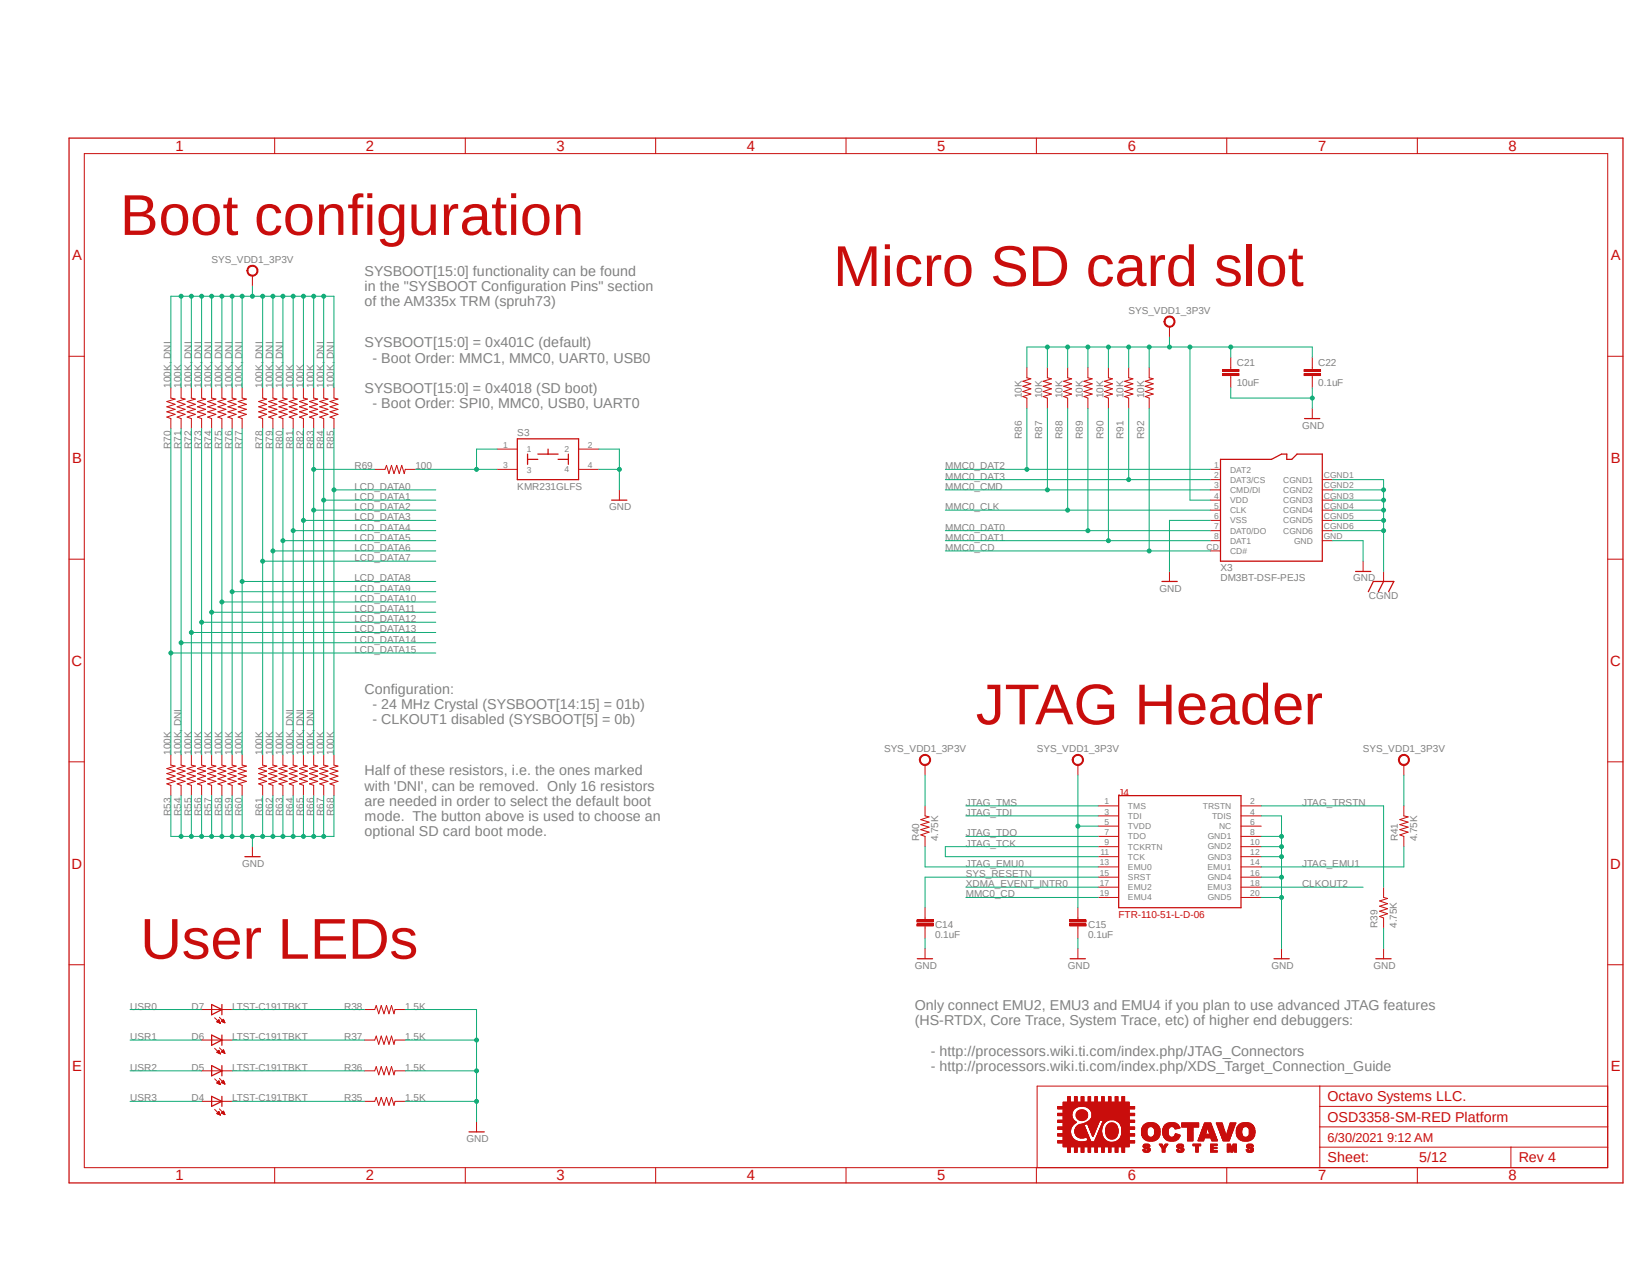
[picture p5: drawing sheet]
<svg xmlns="http://www.w3.org/2000/svg" width="279mm" height="216mm" viewBox="0 0 279 216" stroke-linecap="round" stroke-linejoin="round" font-family="sans-serif">
<defs><g id="words">
<g font-size="9.7" fill="#c90d0c">
<text x="20.3" y="39.8">Boot configuration</text>
<text x="141" y="48.4">Micro SD card slot</text>
<text x="165.1" y="122.6">JTAG Header</text>
<text x="23.7" y="162.2">User LEDs</text>
</g>
<g font-size="2.5" fill="#c90d0c">
<text x="29.7" y="25.6">1</text>
<text x="61.9" y="25.6">2</text>
<text x="94.2" y="25.6">3</text>
<text x="126.4" y="25.6">4</text>
<text x="158.6" y="25.6">5</text>
<text x="190.8" y="25.6">6</text>
<text x="223.1" y="25.6">7</text>
<text x="255.3" y="25.6">8</text>
<text x="12.2" y="44">A</text>
<text x="272.6" y="44">A</text>
<text x="12.2" y="78.3">B</text>
<text x="272.6" y="78.3">B</text>
<text x="12.1" y="112.7">C</text>
<text x="272.5" y="112.7">C</text>
<text x="12.1" y="147">D</text>
<text x="272.5" y="147">D</text>
<text x="12.2" y="181.3">E</text>
<text x="272.6" y="181.3">E</text>
<text x="29.7" y="199.7">1</text>
<text x="61.9" y="199.7">2</text>
<text x="94.2" y="199.7">3</text>
<text x="126.4" y="199.7">4</text>
<text x="158.6" y="199.7">5</text>
<text x="190.8" y="199.7">6</text>
<text x="223.1" y="199.7">7</text>
<text x="255.3" y="199.7">8</text>
</g>
<g font-size="2.4" fill="#808080">
<text x="61.7" y="46.7">SYSBOOT[15:0] functionality can be found</text>
<text x="61.7" y="49.3">in the &quot;SYSBOOT Configuration Pins&quot; section</text>
<text x="61.7" y="51.9">of the AM335x TRM (spruh73)</text>
<text x="61.7" y="58.8">SYSBOOT[15:0] = 0x401C (default)</text>
<text x="63" y="61.3">- Boot Order: MMC1, MMC0, UART0, USB0</text>
<text x="61.7" y="66.5">SYSBOOT[15:0] = 0x4018 (SD boot)</text>
<text x="63" y="69.1">- Boot Order: SPI0, MMC0, USB0, UART0</text>
<text x="61.7" y="117.4">Configuration:</text>
<text x="63" y="120">- 24 MHz Crystal (SYSBOOT[14:15] = 01b)</text>
<text x="63" y="122.6">- CLKOUT1 disabled (SYSBOOT[5] = 0b)</text>
<text x="61.7" y="131.2">Half of these resistors, i.e. the ones marked</text>
<text x="61.7" y="133.8">with 'DNI', can be removed. Only 16 resistors</text>
<text x="61.7" y="136.4">are needed in order to select the default boot</text>
<text x="61.7" y="138.9">mode. The button above is used to choose an</text>
<text x="61.7" y="141.5">optional SD card boot mode.</text>
<text x="154.8" y="170.9">Only connect EMU2, EMU3 and EMU4 if you plan to use advanced JTAG features</text>
<text x="154.8" y="173.4">(HS-RTDX, Core Trace, System Trace, etc) of higher end debuggers:</text>
<text x="157.5" y="178.6">- http://processors.wiki.ti.com/index.php/JTAG_Connectors</text>
<text x="157.5" y="181.2">- http://processors.wiki.ti.com/index.php/XDS_Target_Connection_Guide</text>
</g>
<g font-size="2.4" fill="#c90d0c">
<text x="224.7" y="186.4">Octavo Systems LLC.</text>
<text x="224.7" y="189.8">OSD3358-SM-RED Platform</text>
<text x="224.7" y="196.7">Sheet:</text>
<text x="240.2" y="196.7">5/12</text>
<text x="257" y="196.7">Rev 4</text>
</g>
<text font-size="2.2" fill="#c90d0c" x="224.7" y="193.2">6/30/2021 9:12 AM</text>
<g font-size="1.7" fill="#808080">
<text x="35.8" y="44.5">SYS_VDD1_3P3V</text>
<text x="191" y="53.1">SYS_VDD1_3P3V</text>
<text x="28.9" y="65.6" transform="rotate(-90 28.9 65.6)">100K, DNI</text>
<text x="30.6" y="65.6" transform="rotate(-90 30.6 65.6)">100K</text>
<text x="32.4" y="65.6" transform="rotate(-90 32.4 65.6)">100K, DNI</text>
<text x="34.1" y="65.6" transform="rotate(-90 34.1 65.6)">100K, DNI</text>
<text x="35.8" y="65.6" transform="rotate(-90 35.8 65.6)">100K, DNI</text>
<text x="37.5" y="65.6" transform="rotate(-90 37.5 65.6)">100K, DNI</text>
<text x="39.3" y="65.6" transform="rotate(-90 39.3 65.6)">100K, DNI</text>
<text x="41" y="65.6" transform="rotate(-90 41 65.6)">100K, DNI</text>
<text x="44.4" y="65.6" transform="rotate(-90 44.4 65.6)">100K, DNI</text>
<text x="46.2" y="65.6" transform="rotate(-90 46.2 65.6)">100K, DNI</text>
<text x="47.9" y="65.6" transform="rotate(-90 47.9 65.6)">100K, DNI</text>
<text x="49.6" y="65.6" transform="rotate(-90 49.6 65.6)">100K</text>
<text x="51.4" y="65.6" transform="rotate(-90 51.4 65.6)">100K</text>
<text x="53.1" y="65.6" transform="rotate(-90 53.1 65.6)">100K</text>
<text x="54.8" y="65.6" transform="rotate(-90 54.8 65.6)">100K, DNI</text>
<text x="56.5" y="65.6" transform="rotate(-90 56.5 65.6)">100K, DNI</text>
<text x="209.3" y="65.4">10uF</text>
<text x="209.3" y="61.9">C21</text>
<text x="223.1" y="65.4">0.1uF</text>
<text x="223.1" y="61.9">C22</text>
<text x="172.9" y="67.4" transform="rotate(-90 172.9 67.4)">10K</text>
<text x="176.4" y="67.4" transform="rotate(-90 176.4 67.4)">10K</text>
<text x="179.8" y="67.4" transform="rotate(-90 179.8 67.4)">10K</text>
<text x="183.3" y="67.4" transform="rotate(-90 183.3 67.4)">10K</text>
<text x="186.7" y="67.4" transform="rotate(-90 186.7 67.4)">10K</text>
<text x="190.2" y="67.4" transform="rotate(-90 190.2 67.4)">10K</text>
<text x="193.6" y="67.4" transform="rotate(-90 193.6 67.4)">10K</text>
<text x="28.9" y="76" transform="rotate(-90 28.9 76)">R70</text>
<text x="30.6" y="76" transform="rotate(-90 30.6 76)">R71</text>
<text x="32.4" y="76" transform="rotate(-90 32.4 76)">R72</text>
<text x="34.1" y="76" transform="rotate(-90 34.1 76)">R73</text>
<text x="35.8" y="76" transform="rotate(-90 35.8 76)">R74</text>
<text x="37.5" y="76" transform="rotate(-90 37.5 76)">R75</text>
<text x="39.3" y="76" transform="rotate(-90 39.3 76)">R76</text>
<text x="41" y="76" transform="rotate(-90 41 76)">R77</text>
<text x="44.4" y="76" transform="rotate(-90 44.4 76)">R78</text>
<text x="46.2" y="76" transform="rotate(-90 46.2 76)">R79</text>
<text x="47.9" y="76" transform="rotate(-90 47.9 76)">R80</text>
<text x="49.6" y="76" transform="rotate(-90 49.6 76)">R81</text>
<text x="51.4" y="76" transform="rotate(-90 51.4 76)">R82</text>
<text x="53.1" y="76" transform="rotate(-90 53.1 76)">R83</text>
<text x="54.8" y="76" transform="rotate(-90 54.8 76)">R84</text>
<text x="56.5" y="76" transform="rotate(-90 56.5 76)">R85</text>
<text x="87.5" y="73.7">S3</text>
<text x="172.9" y="74.3" transform="rotate(-90 172.9 74.3)">R86</text>
<text x="176.4" y="74.3" transform="rotate(-90 176.4 74.3)">R87</text>
<text x="179.8" y="74.3" transform="rotate(-90 179.8 74.3)">R88</text>
<text x="183.3" y="74.3" transform="rotate(-90 183.3 74.3)">R89</text>
<text x="186.7" y="74.3" transform="rotate(-90 186.7 74.3)">R90</text>
<text x="190.2" y="74.3" transform="rotate(-90 190.2 74.3)">R91</text>
<text x="193.6" y="74.3" transform="rotate(-90 193.6 74.3)">R92</text>
<text x="220.3" y="72.5">GND</text>
<text x="60" y="79.4">R69</text>
<text x="60" y="82.9">LCD_DATA0</text>
<text x="70.3" y="79.4">100</text>
<text x="87.5" y="82.9">KMR231GLFS</text>
<text x="160" y="81.2">MMC0_DAT3</text>
<text x="160" y="79.4">MMC0_DAT2</text>
<text x="160" y="82.9">MMC0_CMD</text>
<text x="60" y="84.6">LCD_DATA1</text>
<text x="60" y="86.3">LCD_DATA2</text>
<text x="60" y="88.1">LCD_DATA3</text>
<text x="60" y="89.8">LCD_DATA4</text>
<text x="103.1" y="86.3">GND</text>
<text x="160" y="89.8">MMC0_DAT0</text>
<text x="160" y="86.3">MMC0_CLK</text>
<text x="60" y="91.5">LCD_DATA5</text>
<text x="60" y="93.2">LCD_DATA6</text>
<text x="60" y="95">LCD_DATA7</text>
<text x="160" y="91.5">MMC0_DAT1</text>
<text x="160" y="93.2">MMC0_CD</text>
<text x="60" y="98.4">LCD_DATA8</text>
<text x="60" y="100.1">LCD_DATA9</text>
<text x="60" y="101.9">LCD_DATA10</text>
<text x="196.2" y="100.1">GND</text>
<text x="206.5" y="98.4">DM3BT-DSF-PEJS</text>
<text x="206.5" y="96.7">X3</text>
<text x="229" y="98.4">GND</text>
<text x="231.6" y="101.4">CGND</text>
<text x="60" y="103.6">LCD_DATA11</text>
<text x="60" y="105.3">LCD_DATA12</text>
<text x="60" y="107">LCD_DATA13</text>
<text x="60" y="108.8">LCD_DATA14</text>
<text x="60" y="110.5">LCD_DATA15</text>
<text x="28.9" y="127.7" transform="rotate(-90 28.9 127.7)">100K</text>
<text x="30.6" y="127.7" transform="rotate(-90 30.6 127.7)">100K, DNI</text>
<text x="32.4" y="127.7" transform="rotate(-90 32.4 127.7)">100K</text>
<text x="34.1" y="127.7" transform="rotate(-90 34.1 127.7)">100K</text>
<text x="35.8" y="127.7" transform="rotate(-90 35.8 127.7)">100K</text>
<text x="37.5" y="127.7" transform="rotate(-90 37.5 127.7)">100K</text>
<text x="39.3" y="127.7" transform="rotate(-90 39.3 127.7)">100K</text>
<text x="41" y="127.7" transform="rotate(-90 41 127.7)">100K</text>
<text x="44.4" y="127.7" transform="rotate(-90 44.4 127.7)">100K</text>
<text x="46.2" y="127.7" transform="rotate(-90 46.2 127.7)">100K</text>
<text x="47.9" y="127.7" transform="rotate(-90 47.9 127.7)">100K</text>
<text x="49.6" y="127.7" transform="rotate(-90 49.6 127.7)">100K, DNI</text>
<text x="51.4" y="127.7" transform="rotate(-90 51.4 127.7)">100K, DNI</text>
<text x="53.1" y="127.7" transform="rotate(-90 53.1 127.7)">100K, DNI</text>
<text x="54.8" y="127.7" transform="rotate(-90 54.8 127.7)">100K</text>
<text x="56.5" y="127.7" transform="rotate(-90 56.5 127.7)">100K</text>
<text x="149.6" y="127.3">SYS_VDD1_3P3V</text>
<text x="175.5" y="127.3">SYS_VDD1_3P3V</text>
<text x="230.6" y="127.3">SYS_VDD1_3P3V</text>
<text x="163.4" y="136.4">JTAG_TMS</text>
<text x="220.3" y="136.4">JTAG_TRSTN</text>
<text x="28.9" y="138" transform="rotate(-90 28.9 138)">R53</text>
<text x="30.6" y="138" transform="rotate(-90 30.6 138)">R54</text>
<text x="32.4" y="138" transform="rotate(-90 32.4 138)">R55</text>
<text x="34.1" y="138" transform="rotate(-90 34.1 138)">R56</text>
<text x="35.8" y="138" transform="rotate(-90 35.8 138)">R57</text>
<text x="37.5" y="138" transform="rotate(-90 37.5 138)">R58</text>
<text x="39.3" y="138" transform="rotate(-90 39.3 138)">R59</text>
<text x="41" y="138" transform="rotate(-90 41 138)">R60</text>
<text x="44.4" y="138" transform="rotate(-90 44.4 138)">R61</text>
<text x="46.2" y="138" transform="rotate(-90 46.2 138)">R62</text>
<text x="47.9" y="138" transform="rotate(-90 47.9 138)">R63</text>
<text x="49.6" y="138" transform="rotate(-90 49.6 138)">R64</text>
<text x="51.4" y="138" transform="rotate(-90 51.4 138)">R65</text>
<text x="53.1" y="138" transform="rotate(-90 53.1 138)">R66</text>
<text x="54.8" y="138" transform="rotate(-90 54.8 138)">R67</text>
<text x="56.5" y="138" transform="rotate(-90 56.5 138)">R68</text>
<text x="155.5" y="142.4" transform="rotate(-90 155.5 142.4)">R40</text>
<text x="158.8" y="142.4" transform="rotate(-90 158.8 142.4)">4.75K</text>
<text x="163.4" y="141.5">JTAG_TDO</text>
<text x="163.4" y="143.3">JTAG_TCK</text>
<text x="163.4" y="138">JTAG_TDI</text>
<text x="236.6" y="142.4" transform="rotate(-90 236.6 142.4)">R41</text>
<text x="239.8" y="142.4" transform="rotate(-90 239.8 142.4)">4.75K</text>
<text x="41" y="146.7">GND</text>
<text x="163.4" y="146.7">JTAG_EMU0</text>
<text x="163.4" y="148.4">SYS_RESETN</text>
<text x="220.3" y="146.7">JTAG_EMU1</text>
<text x="163.4" y="151.8">MMC0_CD</text>
<text x="163.4" y="150.1">XDMA_EVENT_INTR0</text>
<text x="220.3" y="150.1">CLKOUT2</text>
<text x="158.2" y="158.7">0.1uF</text>
<text x="158.2" y="157">C14</text>
<text x="184.1" y="158.7">0.1uF</text>
<text x="184.1" y="157">C15</text>
<text x="233.1" y="157" transform="rotate(-90 233.1 157)">R39</text>
<text x="236.4" y="157" transform="rotate(-90 236.4 157)">4.75K</text>
<text x="154.8" y="163.9">GND</text>
<text x="180.7" y="163.9">GND</text>
<text x="215.2" y="163.9">GND</text>
<text x="232.4" y="163.9">GND</text>
<text x="22" y="170.8">USR0</text>
<text x="32.4" y="170.8">D7</text>
<text x="39.3" y="170.8">LTST-C191TBKT</text>
<text x="58.2" y="170.8">R38</text>
<text x="68.6" y="170.8">1.5K</text>
<text x="22" y="176">USR1</text>
<text x="32.4" y="176">D6</text>
<text x="39.3" y="176">LTST-C191TBKT</text>
<text x="58.2" y="176">R37</text>
<text x="68.6" y="176">1.5K</text>
<text x="22" y="181.2">USR2</text>
<text x="32.4" y="181.2">D5</text>
<text x="39.3" y="181.2">LTST-C191TBKT</text>
<text x="58.2" y="181.2">R36</text>
<text x="68.6" y="181.2">1.5K</text>
<text x="22" y="186.3">USR3</text>
<text x="32.4" y="186.3">D4</text>
<text x="39.3" y="186.3">LTST-C191TBKT</text>
<text x="58.2" y="186.3">R35</text>
<text x="68.6" y="186.3">1.5K</text>
<text x="79" y="193.2">GND</text>
</g>
<g font-size="1.7" fill="#c90d0c">
<text x="189.3" y="134.6">J4</text>
<text x="189.3" y="155.3">FTR-110-51-L-D-06</text>
</g>
<g font-size="1.4" fill="#808080">
<text x="85.2" y="75.7">1</text>
<text x="89.2" y="76.5">1</text>
<text x="95.5" y="76.5">2</text>
<text x="99.5" y="75.7">2</text>
<text x="85.2" y="79.2">3</text>
<text x="89.2" y="80">3</text>
<text x="95.5" y="79.9">4</text>
<text x="99.5" y="79.2">4</text>
<text x="205.5" y="82.6">3</text>
<text x="205.5" y="79.2">1</text>
<text x="205.5" y="80.9">2</text>
<text x="208.2" y="83.4">CMD/DI</text>
<text x="208.2" y="80">DAT2</text>
<text x="208.2" y="81.7">DAT3/CS</text>
<text x="217.1" y="81.7">CGND1</text>
<text x="217.1" y="83.4">CGND2</text>
<text x="224" y="80.9">CGND1</text>
<text x="224" y="82.6">CGND2</text>
<text x="205.5" y="86.1">5</text>
<text x="205.5" y="89.5">7</text>
<text x="205.5" y="84.4">4</text>
<text x="205.5" y="87.8">6</text>
<text x="208.2" y="86.9">CLK</text>
<text x="208.2" y="85.1">VDD</text>
<text x="208.2" y="88.6">VSS</text>
<text x="217.1" y="85.1">CGND3</text>
<text x="217.1" y="86.8">CGND4</text>
<text x="217.1" y="88.6">CGND5</text>
<text x="224" y="84.4">CGND3</text>
<text x="224" y="86.1">CGND4</text>
<text x="224" y="87.8">CGND5</text>
<text x="224" y="89.5">CGND6</text>
<text x="204.2" y="93">CD</text>
<text x="205.5" y="91.3">8</text>
<text x="208.2" y="93.7">CD#</text>
<text x="208.2" y="90.3">DAT0/DO</text>
<text x="208.2" y="92">DAT1</text>
<text x="217.1" y="90.3">CGND6</text>
<text x="219" y="92">GND</text>
<text x="224" y="91.3">GND</text>
<text x="186.9" y="136.1">1</text>
<text x="186.9" y="137.8">3</text>
<text x="190.9" y="136.9">TMS</text>
<text x="203.5" y="136.8">TRSTN</text>
<text x="211.6" y="136.1">2</text>
<text x="211.6" y="137.8">4</text>
<text x="186.9" y="139.5">5</text>
<text x="186.9" y="141.3">7</text>
<text x="186.9" y="143">9</text>
<text x="190.9" y="138.6">TDI</text>
<text x="190.9" y="140.3">TVDD</text>
<text x="190.9" y="142">TDO</text>
<text x="190.9" y="143.8">TCKRTN</text>
<text x="204.4" y="142">GND1</text>
<text x="204.4" y="143.7">GND2</text>
<text x="205.1" y="138.6">TDIS</text>
<text x="206.3" y="140.3">NC</text>
<text x="211.6" y="139.5">6</text>
<text x="211.6" y="141.3">8</text>
<text x="211.6" y="143">10</text>
<text x="186.1" y="146.4">13</text>
<text x="186.1" y="148.2">15</text>
<text x="186.1" y="149.9">17</text>
<text x="186.2" y="144.7">11</text>
<text x="190.9" y="145.5">TCK</text>
<text x="190.9" y="147.2">EMU0</text>
<text x="190.9" y="148.9">SRST</text>
<text x="204.3" y="147.2">EMU1</text>
<text x="204.4" y="145.5">GND3</text>
<text x="204.4" y="148.9">GND4</text>
<text x="211.6" y="144.7">12</text>
<text x="211.6" y="146.4">14</text>
<text x="211.6" y="148.2">16</text>
<text x="211.6" y="149.9">18</text>
<text x="186.1" y="151.6">19</text>
<text x="190.9" y="150.7">EMU2</text>
<text x="190.9" y="152.4">EMU4</text>
<text x="204.3" y="150.6">EMU3</text>
<text x="204.4" y="152.4">GND5</text>
<text x="211.6" y="151.6">20</text>
</g>
</g></defs>
<path d="M143.1 8.4l134.2 134.2M143.1 8.4l-132.5 132.5" fill="none" stroke="#fff" stroke-width=".17"/>
<g fill="none" stroke="#c90d0c" stroke-width=".17">
<path d="M14.3 26h257.8v171.6h-257.8zM46.5 23.4v2.6M78.7 23.4v2.6M111 23.4v2.6M143.2 23.4v2.6M175.4 23.4v2.6M207.6 23.4v2.6M239.9 23.4v2.6M11.7 60.3h2.6M28.9 65.6v1.8l.7 .1-1.4 .4 1.4 .5-1.4 .4 1.4 .5-1.4 .4 1.4 .4-1.4 .5 .7 .2v1.7M30.6 65.6v1.8l.7 .1-1.3 .4 1.3 .5-1.3 .4 1.3 .5-1.3 .4 1.3 .4-1.3 .5 .6 .2v1.7M32.4 65.6v1.8l.7 .1-1.4 .4 1.4 .5-1.4 .4 1.4 .5-1.4 .4 1.4 .4-1.4 .5 .7 .2v1.7"/>
<path d="M34.1 65.6v1.8l.7 .1-1.4 .4 1.4 .5-1.4 .4 1.4 .5-1.4 .4 1.4 .4-1.4 .5 .7 .2v1.7M35.8 65.6v1.8l.7 .1-1.4 .4 1.4 .5-1.4 .4 1.4 .5-1.4 .4 1.4 .4-1.4 .5 .7 .2v1.7M37.5 65.6v1.8l.7 .1-1.3 .4 1.3 .5-1.3 .4 1.3 .5-1.3 .4 1.3 .4-1.3 .5 .6 .2v1.7M39.3 65.6v1.8l.7 .1-1.4 .4 1.4 .5-1.4 .4 1.4 .5-1.4 .4 1.4 .4-1.4 .5 .7 .2v1.7M41 65.6v1.8l.7 .1-1.4 .4 1.4 .5-1.4 .4 1.4 .5-1.4 .4 1.4 .4-1.4 .5 .7 .2v1.7M44.4 65.6v1.8l.7 .1-1.3 .4 1.3 .5-1.3 .4 1.3 .5-1.3 .4 1.3 .4-1.3 .5 .6 .2v1.7M46.2 65.6v1.8l.7 .1-1.4 .4 1.4 .5-1.4 .4 1.4 .5-1.4 .4 1.4 .4-1.4 .5 .7 .2v1.7M47.9 65.6v1.8l.7 .1-1.4 .4 1.4 .5-1.4 .4 1.4 .5-1.4 .4 1.4 .4-1.4 .5 .7 .2v1.7M49.6 65.6v1.8l.7 .1-1.4 .4 1.4 .5-1.4 .4 1.4 .5-1.4 .4 1.4 .4-1.4 .5 .7 .2v1.7M51.4 65.6v1.8l.6 .1-1.3 .4 1.3 .5-1.3 .4 1.3 .5-1.3 .4 1.3 .4-1.3 .5 .7 .2v1.7M53.1 65.6v1.8l.7 .1-1.4 .4 1.4 .5-1.4 .4 1.4 .5-1.4 .4 1.4 .4-1.4 .5 .7 .2v1.7M54.8 65.6v1.8l.7 .1-1.4 .4 1.4 .5-1.4 .4 1.4 .5-1.4 .4 1.4 .4-1.4 .5 .7 .2v1.7"/>
<path d="M56.5 65.6v1.8l.7 .1-1.4 .4 1.4 .5-1.4 .4 1.4 .5-1.4 .4 1.4 .4-1.4 .5 .7 .2v1.7M63.4 79.4h1.8l.2-.7 .4 1.4 .5-1.4 .4 1.4 .4-1.4 .5 1.4 .4-1.4 .4 1.4 .2-.7h1.7M84.1 76h3.4M84.1 79.4h3.4M97.9 76h3.4M97.9 79.4h3.4M173.8 62.2v1.7l.7 .2-1.4 .4 1.4 .4-1.4 .5 1.4 .4-1.4 .5 1.4 .4-1.4 .4 .7 .3v1.7M177.2 62.2v1.7l.7 .2-1.4 .4 1.4 .4-1.4 .5 1.4 .4-1.4 .5 1.4 .4-1.4 .4 .7 .3v1.7M180.7 62.2v1.7l.7 .2-1.4 .4 1.4 .4-1.4 .5 1.4 .4-1.4 .5 1.4 .4-1.4 .4 .7 .3v1.7M184.1 62.2v1.7l.7 .2-1.4 .4 1.4 .4-1.4 .5 1.4 .4-1.4 .5 1.4 .4-1.4 .4 .7 .3v1.7M187.6 62.2v1.7l.7 .2-1.4 .4 1.4 .4-1.4 .5 1.4 .4-1.4 .5 1.4 .4-1.4 .4 .7 .3v1.7M191 62.2v1.7l.7 .2-1.4 .4 1.4 .4-1.4 .5 1.4 .4-1.4 .5 1.4 .4-1.4 .4 .7 .3v1.7"/>
<path d="M194.5 62.2v1.7l.7 .2-1.4 .4 1.4 .4-1.4 .5 1.4 .4-1.4 .5 1.4 .4-1.4 .4 .7 .3v1.7M206.9 62.5h2.8v.4h-2.8zM206.9 63.2h2.8v.3h-2.8zM208.3 60.5v2M208.3 63.6v2M220.7 62.5h2.8v.4h-2.8zM220.7 63.2h2.8v.3h-2.8zM222.1 60.5v2M222.1 63.6v2M222.1 69.1v1.7M272.1 60.3h2.6M11.7 94.6h2.6"/>
<path d="M104.8 82.9v1.7M197.9 96.7v1.7M230.7 95v1.7M234.1 96.7v1.7M272.1 94.6h2.6M11.7 128.9h2.6M28.9 127.7v1.8l.7 .1-1.4 .4 1.4 .5-1.4 .4 1.4 .4-1.4 .5 1.4 .4-1.4 .4 .7 .3v1.7M30.6 127.7v1.8l.7 .1-1.3 .4 1.3 .5-1.3 .4 1.3 .4-1.3 .5 1.3 .4-1.3 .4 .6 .3v1.7M32.4 127.7v1.8l.7 .1-1.4 .4 1.4 .5-1.4 .4 1.4 .4-1.4 .5 1.4 .4-1.4 .4 .7 .3v1.7M34.1 127.7v1.8l.7 .1-1.4 .4 1.4 .5-1.4 .4 1.4 .4-1.4 .5 1.4 .4-1.4 .4 .7 .3v1.7M35.8 127.7v1.8l.7 .1-1.4 .4 1.4 .5-1.4 .4 1.4 .4-1.4 .5 1.4 .4-1.4 .4 .7 .3v1.7M37.5 127.7v1.8l.7 .1-1.3 .4 1.3 .5-1.3 .4 1.3 .4-1.3 .5 1.3 .4-1.3 .4 .6 .3v1.7"/>
<path d="M39.3 127.7v1.8l.7 .1-1.4 .4 1.4 .5-1.4 .4 1.4 .4-1.4 .5 1.4 .4-1.4 .4 .7 .3v1.7M41 127.7v1.8l.7 .1-1.4 .4 1.4 .5-1.4 .4 1.4 .4-1.4 .5 1.4 .4-1.4 .4 .7 .3v1.7M44.4 127.7v1.8l.7 .1-1.3 .4 1.3 .5-1.3 .4 1.3 .4-1.3 .5 1.3 .4-1.3 .4 .6 .3v1.7M46.2 127.7v1.8l.7 .1-1.4 .4 1.4 .5-1.4 .4 1.4 .4-1.4 .5 1.4 .4-1.4 .4 .7 .3v1.7M47.9 127.7v1.8l.7 .1-1.4 .4 1.4 .5-1.4 .4 1.4 .4-1.4 .5 1.4 .4-1.4 .4 .7 .3v1.7M49.6 127.7v1.8l.7 .1-1.4 .4 1.4 .5-1.4 .4 1.4 .4-1.4 .5 1.4 .4-1.4 .4 .7 .3v1.7M51.4 127.7v1.8l.6 .1-1.3 .4 1.3 .5-1.3 .4 1.3 .4-1.3 .5 1.3 .4-1.3 .4 .7 .3v1.7M53.1 127.7v1.8l.7 .1-1.4 .4 1.4 .5-1.4 .4 1.4 .4-1.4 .5 1.4 .4-1.4 .4 .7 .3v1.7M54.8 127.7v1.8l.7 .1-1.4 .4 1.4 .5-1.4 .4 1.4 .4-1.4 .5 1.4 .4-1.4 .4 .7 .3v1.7M56.5 127.7v1.8l.7 .1-1.4 .4 1.4 .5-1.4 .4 1.4 .4-1.4 .5 1.4 .4-1.4 .4 .7 .3v1.7M156.5 136.4v1.6l.7 .2-1.4 .5 1.4 .4-1.4 .4 1.4 .5-1.4 .4 1.4 .4-1.4 .5 .7 .2v1.8M185.8 136.4h3.5"/>
<path d="M185.8 138h3.5M185.8 139.8h3.5M210 136.4h3.4M210 138h3.4M210 139.8h3.4M237.6 136.4v1.6l.7 .2-1.4 .5 1.4 .4-1.4 .4 1.4 .5-1.4 .4 1.4 .4-1.4 .5 .7 .2v1.8M272.1 128.9h2.6M42.7 143.3v1.6M155.2 155.7h2.7v.3h-2.7zM155.2 156.3h2.7v.4h-2.7zM156.5 153.6v2.1M156.5 156.7v2"/>
<path d="M181 155.7h2.8v.3h-2.8zM181 156.3h2.8v.4h-2.8zM182.4 153.6v2.1M182.4 156.7v2M185.8 141.5h3.5M185.8 143.3h3.5M185.8 144.9h3.5M185.8 146.7h3.5M185.8 148.4h3.5M185.8 150.1h3.5M185.8 151.8h3.5M210 141.5h3.4"/>
<path d="M210 143.3h3.4M210 144.9h3.4M210 146.7h3.4M210 148.4h3.4M210 150.1h3.4M210 151.8h3.4M234.1 150.1v1.7l.7 .2-1.3 .4 1.3 .5-1.3 .4 1.3 .5-1.3 .4 1.3 .4-1.3 .5 .6 .2v1.7M11.7 163.2h2.6M34.1 176h5.2M34.1 170.8h5.2M36.3 177.4l1 .9M36.3 172.2l1 .9"/>
<path d="M36.7 178.1l.6 .2M36.7 178.1l.3-.4 .3 .6M36.7 178.1h.5M36.7 172.9l.6 .2M36.7 172.9h.5M36.7 178h.5M36.7 172.8h.5M36.8 178.1h.4M36.8 178h.3M36.8 172.9h.4M36.8 172.8h.3M36.9 178.1h.3"/>
<path d="M36.9 177.9h.2M36.9 173h.3M36.9 172.7h.2M36.9 177.8h.2M37 177.8h.1M37 172.6h.1M37 178.2h.3M37 173h.3M37 172.6l-.3 .3M37 172.6l.3 .5M37.1 177.3l1 .9M37.1 178.3h.2"/>
<path d="M37.1 172.1l1 1M37.1 173.1h.2M37.3 178.3h.1M37.3 173.1h.1M37.5 172.8l.3-.3 .3 .6zM37.5 178h.5M37.5 178h.4M37.5 172.8h.5M37.5 172.8h.4M37.5 177.9h.4M37.5 172.7h.4M37.6 177.8h.3"/>
<path d="M37.6 172.7h.3M37.6 178.1h.4M37.6 172.9h.4M37.6 172.6h.3M37.7 177.8h.1M37.7 172.6h.1M37.8 178.1h.2M37.8 177.7h.1M37.8 172.9h.2M37.8 172.5h.1M37.8 177.6l.3 .6-.6-.2zM37.8 173h.2"/>
<path d="M38 178.2h.1M38 173h.1M61.7 176h1.7l.3-.7 .4 1.4 .4-1.4 .5 1.4 .4-1.4 .4 1.4 .5-1.4 .4 1.4 .1-.7h1.8M61.7 170.8h1.7l.3-.7 .4 1.4 .4-1.4 .5 1.4 .4-1.4 .4 1.4 .5-1.4 .4 1.4 .1-.7h1.8M156.5 160.5v1.7M182.4 160.5v1.7M216.9 160.5v1.7M234.1 160.5v1.7M272.1 163.2h2.6M34.1 186.4h5.2M34.1 181.2h5.2M36.3 187.7l1 1"/>
<path d="M36.3 182.5l1 1M36.7 188.4h.5M36.7 183.2h.5M36.7 188.3h.5M36.8 188.5h.4M36.8 188.3h.3M36.8 183.3h.4M36.8 183.1h.3M36.9 188.5h.3M36.9 188.3h.2M36.9 183.3h.3M36.9 183h.2"/>
<path d="M36.9 188.2h.2M37 188.1h.1M37 183h.1M37 188.6h.3M37 183.4h.3M37 182.9h.1M37 188.1l-.3 .3 .6 .3M37 188.1l.3 .6M37 182.9l.3 .6-.6-.2zM37.1 187.6l1 1M37.1 188.6h.2M37.1 182.5l1 .9"/>
<path d="M37.1 183.4h.2M37.3 188.6h.1M37.3 183.5h.1M37.5 188.3h.5M37.5 188.3h.4M37.5 183.2h.5M37.5 183.1h.4M37.5 183h.4M37.6 188.2h.3M37.6 183h.3M37.6 188.4h.4M37.6 188.1h.3"/>
<path d="M37.6 183.2h.4M37.7 188.1h.1M37.7 182.9h.1M37.8 188.5h.2M37.8 188h.1M37.8 183.3h.2M37.8 182.9h.1M37.8 188l.3 .6-.6-.3zM37.8 182.8l.3 .6-.6-.2zM38 188.6h.1M38 183.4h.1M46.5 197.6v2.6"/>
<path d="M61.7 186.4h1.7l.3-.7 .4 1.3 .4-1.3 .5 1.3 .4-1.3 .4 1.3 .5-1.3 .4 1.3 .1-.6h1.8M61.7 181.2h1.7l.3-.7 .4 1.4 .4-1.4 .5 1.4 .4-1.4 .4 1.4 .5-1.4 .4 1.4 .1-.7h1.8M78.7 197.6v2.6M80.6 189.8v1.7M111 197.6v2.6M143.2 197.6v2.6M175.4 197.6v2.6M179 188.6h2.4M179 188.5h2.4M179 188.4h2.4M179 190.7h2.4M179 193.4h13"/>
<path d="M179 193.3h13M179 193.3h9.1M179 193.2h8.7M179 193.2h3.8M179 193.1h3.5M179 193.1h3.4M179 193h3.3M179 193h3.1M179 192.2h2.4M179 192.2h2.3M179 192.1h2.3M179 192h2.2"/>
<path d="M179 191.9h2.2M179 191.8h2.2M179 191.1h2.2M179 191h2.2M179 190.9h2.2M179 190.9h2.3M179 190.8h2.3M179 189.9h3.2M179 189.8h3.1M179 189.8h3M179 189.7h3M179 189.7h2.9"/>
<path d="M179 189.6h2.8M179 189.5h2.7M179 188.8h2.4M179 188.7h2.4M179 187.6h2.8M179 187.6h2.9M179 187.5h2.9M179 187.5h3M179 187.5h3.1M179 187.4h3.2M179 187.3h3.3M179 187.3h3.4"/>
<path d="M179 187.2h3.7M179.9 188.3h1.5M179.9 188.2h1.6M179.9 188.1h1.6M179.9 188h1.6M179.9 187.2h3.1M179.9 194.1h11.2M179.9 194h11.2M179.9 193.9h11.2M179.9 193.8h11.2M179.9 193.7h11.2M179.9 193.6h11.2"/>
<path d="M179.9 193.5h11.2M179.9 193.4h11.2M179.9 193h2.1M179.9 192.9h2.1M179.9 192.9h2M179.9 192.8h2M179.9 192.8h1.9M179.9 192.7h1.8M179.9 192.6h1.7M179.9 192.5h1.6M179.9 192.4h1.5M179.9 192.3h1.5"/>
<path d="M179.9 191.8h1.3M179.9 191.7h1.3M179.9 191.6h1.3M179.9 191.5h1.2M179.9 191.4h1.2M179.9 191.3h1.3M179.9 191.2h1.3M179.9 191.1h1.3M179.9 190.6h1.5M179.9 190.5h1.5M179.9 190.5h1.6M179.9 190.4h1.7"/>
<path d="M179.9 190.3h1.7M179.9 190.3h1.8M179.9 190.2h1.8M179.9 190.2h1.9M179.9 190.1h1.9M179.9 190.1h2M179.9 190h2.1M179.9 190h2.2M179.9 189.9h2.2M179.9 189.5h1.8M179.9 189.4h1.8M179.9 189.4h1.7"/>
<path d="M179.9 189.3h1.7M179.9 189.3h1.6M179.9 189.2h1.6M179.9 189.1h1.6M179.9 189.1h1.5M179.9 189h1.5M179.9 188.9h1.5M179.9 188.8h1.5M179.9 188.2h1.5M179.9 188h1.7M179.9 187.9h1.7M179.9 187.8h1.8"/>
<path d="M179.9 187.7h1.8M179.9 187.7h1.9M179.9 187.2h11.2M179.9 187.1h11.2M179.9 187h11.2M179.9 186.9h11.2M179.9 186.8h11.2M179.9 186.7h11.2M179.9 186.6h11.2M179.9 186.5h11.2M180.7 186.4h.4M180.7 194.1h.4"/>
<path d="M180.7 195h.4M180.7 194.9h.4M180.7 194.8h.4M180.7 194.7h.4M180.7 194.6h.4M180.7 194.5h.4M180.7 194.4h.4M180.7 194.3h.4M180.7 194.2h.4M180.7 186.3h.4M180.7 186.2h.4M180.7 186.1h.4"/>
<path d="M180.7 186h.4M180.7 185.9h.4M180.7 185.8h.4M180.7 185.7h.4M180.7 185.6h.4M180.7 185.5h.4M181.8 186.4h.5M181.8 194.1h.5M181.8 195h.5M181.8 194.9h.5M181.8 194.8h.5M181.8 194.7h.5"/>
<path d="M181.8 194.6h.5M181.8 194.5h.5M181.8 194.4h.5M181.8 194.3h.5M181.8 194.2h.5M181.8 186.3h.5M181.8 186.2h.5M181.8 186.1h.5M181.8 186h.5M181.8 185.9h.5M181.8 185.8h.5M181.8 185.7h.5"/>
<path d="M181.8 185.6h.5M181.8 185.5h.5M181.9 191.6h2.1M181.9 191.5h2M181.9 191.4h2M181.9 191.3h2M181.9 191.7h2.1M181.9 191.2h2M181.9 191.2h1.9M181.9 191.1h1.9M181.9 191.9h2.2M181.9 191.8h2.2"/>
<path d="M181.9 191.8h2.1M181.9 191h1.8M182 192h2.1M182 191.9h2.1M182 191h1.7M182 190.9h1.7M182 190.8h1.6M182 192.1h2.1M182.1 192.1h2.1M182.1 190.8h1.5M182.1 188.6h2M182.1 188.5h2"/>
<path d="M182.1 190.7h1.5M182.1 192.2h2.1M182.1 188.9h1.9M182.1 188.9h2M182.1 188.8h2M182.1 188.7h2M182.1 188.4h1.9M182.2 188.4h1.8M182.2 188.3h1.8M182.2 192.2h2M182.2 190.6h1.4M182.2 189.1h1.8"/>
<path d="M182.2 189h1.8M182.2 192.3h2M182.2 188.2h1.8M182.2 188.2h1.7M182.2 190.5h1.3M182.2 189.2h1.7M182.2 189.1h1.7M182.3 188.1h1.6M182.3 192.3h2M182.3 190.5h1.2M182.3 189.2h1.6M182.3 189.3h1.6"/>
<path d="M182.4 188h1.5M182.4 192.4h1.4M182.4 192.4h1.9M182.4 190.4h1.1M182.4 189.3h1.5M182.4 188h1.4M182.4 189.4h1.4M182.5 192.4h1.2M182.5 190.4h1M182.5 189.4h1.2M182.5 188h1.2M182.5 192.5h1.1"/>
<path d="M182.5 190.3h1M182.5 189.5h1.1M182.5 187.9h1.1M182.6 190.3h.9M182.6 187.9h1M182.7 190.2h1M182.7 189.5h.8M182.7 187.8h.8M182.7 192.5h.8M182.8 189.6h.6M182.8 192.6h.5M182.9 189.6h.3"/>
<path d="M182.9 187.8h.4M183 186.4h.4M183 194.1h.4M183 195h.4M183 194.9h.4M183 194.8h.4M183 194.7h.4M183 194.6h.4M183 194.5h.4M183 194.4h.4M183 194.3h.4M183 194.2h.4"/>
<path d="M183 190.2h.9M183 186.3h.4M183 186.2h.4M183 186.1h.4M183 186h.4M183 185.9h.4M183 185.8h.4M183 185.7h.4M183 185.6h.4M183 185.5h.4M183.1 187.2h8M183.1 190.2h.8"/>
<path d="M183.3 190.1h2.6M183.4 193.2h1.2M183.4 190.1h2.5M183.5 187.2h8.5M183.5 190h2.4M183.6 193.1h1M183.7 190h2.2M183.8 187.3h8.2M183.8 193.1h.8M183.8 189.9h2.1M183.9 189.9h2.1M183.9 187.3h8.1"/>
<path d="M183.9 193h.7M183.9 192.4h.4M183.9 192.5h.5M183.9 187.4h8.1M184 192.6h.4M184 192.8h.4M184 192.7h.4M184 190.2h1.9M184 189.8h2M184 187.4h8M184.1 193h.4M184.1 192.9h.4"/>
<path d="M184.1 192.8h.4M184.1 190.2h1.7M184.1 189.8h2M184.1 187.5h7.9M184.1 190.4h1.7M184.1 190.3h1.7M184.1 186.4h.5M184.1 194.1h.5M184.1 195h.5M184.1 194.9h.5M184.1 194.8h.5M184.1 194.7h.5"/>
<path d="M184.1 194.6h.5M184.1 194.5h.5M184.1 194.4h.5M184.1 194.3h.5M184.1 194.2h.5M184.1 189.7h2M184.1 186.3h.5M184.1 186.2h.5M184.1 186.1h.5M184.1 186h.5M184.1 185.9h.5M184.1 185.8h.5"/>
<path d="M184.1 185.7h.5M184.1 185.6h.5M184.1 185.5h.5M184.2 190.5h1.5M184.2 189.7h1.9M184.2 187.5h7.8M184.2 190.7h1.5M184.2 190.7h1.4M184.2 190.6h1.5M184.3 190.8h1.3M184.3 189.7h1.8M184.3 187.6h7.7"/>
<path d="M184.3 190.9h1.2M184.3 189.6h1.8M184.4 191h1.1M184.4 190.9h1.1M184.4 189.6h3.2M184.4 191.1h1.1M184.4 189.5h3.3M184.4 187.7h6.7M184.4 191.2h1.1M184.4 189.5h6.7M184.5 191.3h.9M184.5 191.2h.9"/>
<path d="M184.5 187.8h6.6M184.5 189.4h6.6M184.6 191.6h.7M184.6 191.5h.7M184.6 191.4h.7M184.6 189.4h6.5M184.6 189.3h6.5M184.6 187.9h6.5M184.6 188h6.5M184.7 188h6.4M184.7 191.7h.5M184.7 191.7h.6"/>
<path d="M184.7 189.2h6.4M184.7 188.2h6.4M184.7 188.1h6.4M184.7 191.8h.5M184.7 189.1h6.4M184.7 188.3h6.4M184.7 191.9h.5M184.7 189h6.4M184.8 188.6h7.2M184.8 188.5h7.2M184.8 188.4h7.2M184.8 188.3h6.3"/>
<path d="M184.8 192.1h.3M184.8 192h.3M184.8 191.9h.3M184.8 189h6.3M184.8 188.9h6.3M184.8 188.8h6.3M184.8 188.8h7.2M184.8 188.7h7.2M184.9 192.2h.1M184.9 192.3h.1M185 192.3h.1M185.2 193.2h2.3"/>
<path d="M185.3 193.1h2.2M185.3 193.1h2.1M185.3 193h2M185.3 186.4h.4M185.3 194.1h.4M185.3 195h.4M185.3 194.9h.4M185.3 194.8h.4M185.3 194.7h.4M185.3 194.6h.4M185.3 194.5h.4M185.3 194.4h.4"/>
<path d="M185.3 194.3h.4M185.3 194.2h.4M185.3 193h1.9M185.3 186.3h.4M185.3 186.2h.4M185.3 186.1h.4M185.3 186h.4M185.3 185.9h.4M185.3 185.8h.4M185.3 185.7h.4M185.3 185.6h.4M185.3 185.5h.4"/>
<path d="M185.3 192.9h1.8M185.3 192.8h1.7M185.4 192.8h1.5M185.4 192.7h1.5M185.5 192.6h1.3M185.5 192.5h1.3M185.5 192.5h1.2M185.5 192.4h1.2M185.5 192.4h1.1M185.5 192.3h1.1M185.6 192.3h1M185.6 192.2h1"/>
<path d="M185.7 192.1h.9M185.7 192h.8M185.7 191.9h.8M185.8 191.9h.7M185.8 191.8h.7M185.8 191.7h.7M185.8 191.6h.7M185.9 191.6h.5M185.9 191.5h.5M185.9 191.4h.5M186 191.3h.4M186 191.2h.4"/>
<path d="M186.1 191.2h.3M186.1 191.1h.3M186.1 191.1h.4M186.1 191h.4M186.1 190.9h.4M186.2 190.9h.3M186.2 190.8h.3M186.3 190.7h.3M186.3 190.7h.2M186.3 190.6h.3M186.3 190.5h.3M186.4 190.5h.2"/>
<path d="M186.4 190.4h.2M186.4 190.3h.3M186.4 186.4h.5M186.4 194.1h.5M186.4 195h.5M186.4 194.9h.5M186.4 194.8h.5M186.4 194.7h.5M186.4 194.6h.5M186.4 194.5h.5M186.4 194.4h.5M186.4 194.3h.5"/>
<path d="M186.4 194.2h.5M186.4 190.2h.3M186.4 190.2h.4M186.4 186.3h.5M186.4 186.2h.5M186.4 186.1h.5M186.4 186h.5M186.4 185.9h.5M186.4 185.8h.5M186.4 185.7h.5M186.4 185.6h.5M186.4 185.5h.5"/>
<path d="M186.5 190.1h.3M186.5 190h.4M186.6 190h.3M186.6 189.9h.4M186.6 189.9h.5M186.6 189.8h.5M186.6 189.8h.6M186.6 189.7h.6M186.6 189.7h.7M186.7 189.7h.7M186.7 189.6h.8M187.1 191.7h2.1"/>
<path d="M187.1 191.6h2.1M187.1 191.5h2.1M187.1 191.4h2.1M187.1 191.3h2.1M187.1 191.2h2.1M187.1 191.1h2.1M187.1 191h2.1M187.2 191.9h1.9M187.2 191.9h2M187.2 191.8h2M187.2 190.9h2M187.2 190.9h1.9"/>
<path d="M187.2 190.8h1.9M187.2 190.7h1.9M187.2 192.1h1.9M187.2 192h1.9M187.2 190.6h1.9M187.2 192.2h1.9M187.3 192.2h1.7M187.3 192.2h1.8M187.3 190.5h1.8M187.3 190.5h1.7M187.3 192.3h1.7M187.3 190.4h1.7"/>
<path d="M187.4 192.4h1.5M187.4 192.3h1.6M187.4 190.4h1.5M187.4 190.3h1.5M187.5 192.5h1.3M187.5 190.3h1.4M187.5 190.2h1.3M187.6 186.4h.4M187.6 194.1h.4M187.6 195h.4M187.6 194.9h.4M187.6 194.8h.4"/>
<path d="M187.6 194.7h.4M187.6 194.6h.4M187.6 194.5h.4M187.6 194.4h.4M187.6 194.3h.4M187.6 194.2h.4M187.6 192.6h1.1M187.6 190.2h1.2M187.6 190.2h1.1M187.6 186.3h.4M187.6 186.2h.4M187.6 186.1h.4"/>
<path d="M187.6 186h.4M187.6 185.9h.4M187.6 185.8h.4M187.6 185.7h.4M187.6 185.6h.4M187.6 185.5h.4M187.6 190.1h1.1M187.7 192.7h.9M187.7 190.1h.9M187.7 190h.9M187.8 192.7h.7M188 192.7h.3"/>
<path d="M188 190h.3M188.3 193.3h3.7M188.5 193.2h3.5M188.6 189.5h3.4M188.7 186.4h.5M188.7 194.1h.5M188.7 195h.5M188.7 194.9h.5M188.7 194.8h.5M188.7 194.7h.5M188.7 194.6h.5M188.7 194.5h.5"/>
<path d="M188.7 194.4h.5M188.7 194.3h.5M188.7 194.2h.5M188.7 189.6h3.3M188.7 186.3h.5M188.7 186.2h.5M188.7 186.1h.5M188.7 186h.5M188.7 185.9h.5M188.7 185.8h.5M188.7 185.7h.5M188.7 185.6h.5"/>
<path d="M188.7 185.5h.5M188.8 193.2h3.2M188.8 189.6h3.2M188.9 193.1h3.1M188.9 189.7h3.1M189 189.7h3M189 193h3M189.1 189.7h2.9M189.1 193h2.9M189.1 193h2M189.1 189.8h2.9M189.2 189.8h2.8"/>
<path d="M189.2 192.9h1.9M189.2 189.9h2.8M189.3 192.8h1.8M189.3 189.9h2.7M189.4 192.8h1.7M189.4 189.9h1.7M189.4 192.7h1.7M189.4 190h1.7M189.5 190.1h1.6M189.5 192.6h1.6M189.5 190.2h1.6M189.6 192.5h1.5"/>
<path d="M189.6 190.2h1.5M189.6 192.4h1.5M189.6 190.3h1.5M189.7 192.4h1.4M189.7 192.3h1.4M189.7 190.4h1.4M189.7 192.2h2.3M189.7 190.5h1.4M189.7 192.1h2.3M189.7 190.6h1.4M189.8 190.7h2.2M189.8 192.1h2.2"/>
<path d="M189.8 192h2.2M189.8 190.8h2.2M189.8 191.9h2.2M189.8 191.8h2.2M189.8 191.8h1.3M189.8 191.7h1.3M189.8 191.6h1.3M189.8 191.5h1.3M189.8 191.4h1.3M189.8 191.3h1.3M189.8 191.2h1.3M189.8 191.1h1.3"/>
<path d="M189.8 191.1h2.2M189.8 191h2.2M189.8 190.9h2.2M189.9 186.4h.4M189.9 194.1h.4M189.9 195h.4M189.9 194.9h.4M189.9 194.8h.4M189.9 194.7h.4M189.9 194.6h.4M189.9 194.5h.4M189.9 194.4h.4"/>
<path d="M189.9 194.3h.4M189.9 194.2h.4M189.9 186.3h.4M189.9 186.2h.4M189.9 186.1h.4M189.9 186h.4M189.9 185.9h.4M189.9 185.8h.4M189.9 185.7h.4M189.9 185.6h.4M189.9 185.5h.4M193.2 191.9h.9"/>
<path d="M193.2 191.8h.9M193.2 191.7h.9M193.2 191.6h.9M193.2 191.5h.9M193.2 191.4h.9M193.2 191.3h.9M193.2 191.2h.9M193.2 191.1h.9M193.2 192.1h1M193.2 192h1M193.2 192h.9M193.2 191h1"/>
<path d="M193.3 192.2h1M193.3 190.9h.9M193.3 190.9h1M193.3 190.8h1M193.3 192.3h1.1M193.3 190.8h1.1M193.3 190.7h1.2M193.3 192.4h2.8M193.3 192.4h1.2M193.3 190.7h1.1M193.3 190.6h2.8M193.4 194.6h.4"/>
<path d="M193.4 194.5h.4M193.4 192.5h2.7M193.4 192.4h2.7M193.4 190.6h2.7M193.4 194.7h.5M193.4 194h.5M193.4 193.9h.4M193.4 190.5h2.7M193.5 194.1h.8M193.5 194.8h1.1M193.5 194.7h1.1M193.5 194.1h.6"/>
<path d="M193.5 194h.5M193.5 193.9h.3M193.5 193.8h.4M193.5 192.6h2.5M193.5 192.5h2.5M193.5 190.5h2.5M193.5 194.9h1M193.5 194.2h1M193.5 194.1h.9M193.5 193.8h1.1M193.5 193.7h1M193.5 192.7h2.5"/>
<path d="M193.5 190.4h2.5M193.6 194.3h1M193.6 193.6h.8M193.6 192.7h2.3M193.6 190.3h2.3M193.7 194.3h.9M193.7 193.6h.7M193.7 192.8h2.1M193.7 190.2h2.1M193.7 194.9h.7M193.8 190.2h1.9M193.8 192.9h1.9"/>
<path d="M193.8 195h.4M193.8 194.4h.8M193.9 192.9h1.7M193.9 190.1h1.7M193.9 193h1.7M194 194.4h.6M194 193h1.5M194 190h1.5M194.1 194.4h.5M194.1 193.8h.5M194.1 193h1.3M194.1 194.7h.5"/>
<path d="M194.2 194.5h.4M194.2 194h.4M194.2 193.9h.4M194.2 194.6h.4M194.2 190h1.1M194.3 194.6h.3M194.4 189.9h.7M194.4 193.1h.7M195 190.7h1.2M195 192.4h1.1M195 192.3h1.2M195.1 192.3h1.1"/>
<path d="M195.1 190.8h1.1M195.2 190.8h1M195.2 192.2h1M195.2 192.2h1.1M195.2 190.8h1.1M195.2 190.9h1.1M195.3 192.1h1M195.3 191h1M195.3 190.9h1M195.3 192h1M195.3 191.1h1M195.4 191.9h.9"/>
<path d="M195.4 191.8h.9M195.4 191.7h.9M195.4 191.6h.9M195.4 191.5h.9M195.4 191.4h.9M195.4 191.3h.9M195.4 191.2h.9M195.4 191.1h.9M196.2 193.6h.5M196.2 193.7h.5M196.3 193.7h.4M196.3 193.8h.5"/>
<path d="M196.3 193.9h.5M196.4 193.9h.4M196.4 194h.5M196.5 194h.4M196.5 194.1h.8M196.5 194.1h.9M196.6 194.2h.6M196.6 194.3h.6M196.7 194.9h.4M196.7 194.8h.4M196.7 194.7h.4M196.7 194.6h.4"/>
<path d="M196.7 194.5h.4M196.7 194.4h.4M196.7 191.7h1M196.7 191.6h1M196.7 191.5h1M196.7 191.4h1M196.7 191.3h1M196.8 191.9h.9M196.8 191.8h.9M196.8 191.7h.9M196.8 191.3h.9M196.8 191.2h.9"/>
<path d="M196.8 191.1h.9M196.8 192.1h1M196.8 192h1M196.8 192h.9M196.8 191h1M196.8 190.9h1M196.8 192.2h1M196.8 190.8h1.1M196.9 190.7h1.2M196.9 192.3h1.1M196.9 192.2h1M196.9 190.8h1.1"/>
<path d="M196.9 190.7h1.1M196.9 194h.5M196.9 192.4h2.7M196.9 192.4h1.2M196.9 190.6h2.7M197 194h.4M197 192.5h2.6M197 192.4h2.6M197 190.6h2.6M197 190.5h2.6M197 193.9h.4M197 190.5h2.5"/>
<path d="M197.1 193.8h.4M197.1 193.8h.5M197.1 192.6h2.4M197.1 192.5h2.4M197.1 190.5h2.4M197.1 190.4h2.4M197.1 193.7h.5M197.1 192.7h2.4M197.1 190.4h2.3M197.1 193.6h.5M197.1 190.3h2.3M197.2 193.6h.5"/>
<path d="M197.2 192.7h2.2M197.2 190.3h2.2M197.2 192.8h2.1M197.2 190.2h2.1M197.3 192.8h2M197.3 190.2h2M197.4 190.2h1.8M197.4 192.9h1.8M197.4 192.9h1.7M197.4 190.1h1.7M197.5 193h1.6M197.5 190.1h1.6"/>
<path d="M197.6 190h1.5M197.6 193h1.5M197.7 193h1.2M197.8 190h1M198 189.9h.7M198 193.1h.6M198.5 192.4h1.1M198.5 190.7h1.1M198.6 192.3h1M198.6 192.3h1.1M198.6 190.7h1M198.7 190.8h1"/>
<path d="M198.7 192.2h1M198.8 192.2h.9M198.8 190.8h.9M198.8 192.1h.9M198.8 190.9h.7M198.8 190.9h.9M198.8 192h.8M198.8 192h.7M198.8 191h.3M198.8 191h.6M198.9 191.9h.5M198.9 191.9h.4"/>
<path d="M198.9 191v.1M198.9 191.9h.2M198.9 191.8h.1M199.1 194.7h.5M199.1 194.6h.5M199.1 194.6h.4M199.1 194.5h.4M199.1 194.1h.8M199.1 194.7h1.2M199.1 194.1h.7M199.1 194h.6M199.1 194h.5"/>
<path d="M199.1 193.9h.4M199.1 193.9h.5M199.1 193.8h.5M199.2 194.8h1.1M199.2 194.1h1M199.2 193.8h.4M199.2 193.8h1M199.2 194.9h1M199.2 194.8h1M199.2 194.2h1M199.3 194.9h.9M199.3 194.2h.9"/>
<path d="M199.3 193.7h.9M199.3 194.3h1M199.3 193.6h.9M199.4 194.9h.6M199.4 193.6h.7M199.5 195h.4M199.6 194.4h.7M199.7 194.4h.7M199.8 193.8h.5M199.8 194.4h.6M199.9 194.7h.4M199.9 194.5h.5"/>
<path d="M199.9 193.9h.4M199.9 193.8h.4M199.9 194h.4M199.9 194.6h.5M200 190.7h2.9M200 190.6h2.9M200 190.5h2.9M200 190.4h2.9M200 190.3h2.9M200 190.2h2.9M200 190.1h2.9M200 190h2.9"/>
<path d="M201 193h.9M201 192.9h.9M201 192.8h.9M201 192.7h.9M201 192.6h.9M201 192.5h.9M201 192.4h.9M201 192.3h.9M201 192.2h.9M201 192.1h.9M201 192h.9M201 191.9h.9"/>
<path d="M201 191.8h.9M201 191.7h.9M201 191.6h.9M201 191.5h.9M201 191.4h.9M201 191.3h.9M201 191.2h.9M201 191.1h.9M201 191h.9M201 190.9h.9M201 190.8h.9M201.9 193.9h1.3"/>
<path d="M201.9 193.8h1.3M201.9 193.7h1.3M201.9 193.6h1.3M202.3 193.9h.5M202.4 194.1h.4M202.4 194.9h.4M202.4 194.8h.4M202.4 194.7h.4M202.4 194.6h.4M202.4 194.5h.4M202.4 194.4h.4M202.4 194.3h.4"/>
<path d="M202.4 194.2h.4M202.4 194h.4M202.7 193h1M202.8 192.9h.9M202.8 192.9h1M202.8 192.8h1M202.8 192.7h1M202.9 192.6h.9M202.9 192.5h3M202.9 192.5h2.9M202.9 192.4h2.9M203 192.4h2.8"/>
<path d="M203 192.3h2.8M203 192.2h2.7M203 192.1h2.7M203.1 192.1h2.6M203.1 192h2.6M203.1 191.9h2.5M203.2 191.9h2.4M203.2 191.9h.8M203.2 191.8h.8M203.2 191.7h.9M203.2 191.6h.9M203.3 191.5h.8"/>
<path d="M203.3 191.4h.9M203.4 191.3h.8M203.4 191.2h.8M203.4 191.2h.9M203.4 191.1h.9M203.5 191.1h.8M203.5 191h.8M203.5 190.9h.8M203.5 190.8h.8M203.6 190.7h1.5M203.6 190.8h1.6M203.6 190.7h1.6"/>
<path d="M203.6 190.6h1.5M203.7 190.5h1.4M203.7 190.4h1.4M203.8 190.3h1.3M203.8 190.3h1.2M203.8 190.2h1.2M203.8 190.1h1.1M203.8 190h1.1M203.9 190h1M204.4 190.9h.8M204.4 190.8h.8M204.4 191h.9"/>
<path d="M204.5 191.1h.8M204.5 191h.8M204.5 191.3h.9M204.5 191.2h.9M204.6 191.4h.8M204.6 191.6h.9M204.6 191.5h.8M204.6 191.7h.9M204.7 191.9h.9M204.7 191.8h.9M204.7 191.7h.9M204.9 194.1h.4"/>
<path d="M204.9 194.9h1.1M204.9 194.8h1.1M204.9 194.7h1.1M204.9 194.6h.4M204.9 194.5h.4M204.9 194.4h.4M204.9 194.4h1.1M204.9 194.3h1.1M204.9 194.2h1.1M204.9 194.1h1.1M204.9 194h.4M204.9 193.9h.4"/>
<path d="M204.9 193.8h1.1M204.9 193.7h1.1M204.9 193.6h1.1M204.9 192.6h1M204.9 192.7h1M205 192.8h1M205 192.7h1M205 192.9h1M205.1 193h.9M205.8 190h1M205.9 190.1h1M205.9 190.1h.9"/>
<path d="M205.9 190.2h1M206 190.3h.9M206 190.5h1M206 190.4h.9M206 190.6h1M206.1 190.7h1M206.1 190.8h1M206.2 191h.9M206.2 190.9h.9M206.2 190.8h.9M206.2 191.1h.9M206.2 191.2h1"/>
<path d="M206.2 191.1h1M206.3 191.2h.9M206.3 191.3h1M206.3 191.3h.9M206.4 191.5h.9M206.4 191.4h.9M206.4 191.6h.9M206.5 191.7h.8M206.5 191.6h.8M206.5 191.8h.9M206.5 191.9h.9M206.6 192.1h.9"/>
<path d="M206.6 192h.9M206.6 192h.8M206.6 192.2h.9M206.7 192.2h1.6M206.7 192.3h1.6M206.8 192.5h1.4M206.8 192.4h1.4M206.8 192.6h1.4M206.8 192.7h1.4M206.9 192.8h1.2M206.9 192.7h1.2M206.9 193h1.1"/>
<path d="M206.9 192.9h1.2M207 193h1M207.5 192.2h.9M207.5 192.1h.9M207.6 192.1h.8M207.6 192h.8M207.6 197.6v2.6M207.6 191.9h.8M207.6 191.8h.8M207.6 191.8h.9M207.6 191.7h.9M207.7 194.1h.3"/>
<path d="M207.7 194.9h.3M207.7 194.8h.3M207.7 194.7h.3M207.7 194.6h.3M207.7 194.5h.3M207.7 194.4h.3M207.7 194.3h.3M207.7 194.2h.3M207.7 194h.3M207.7 194h.7M207.7 193.9h.6M207.7 193.8h.6"/>
<path d="M207.7 193.7h.6M207.7 193.6h.5M207.7 191.7h.8M207.7 191.6h.8M207.7 191.6h.9M207.7 191.5h.9M207.7 191.4h.9M207.8 191.4h.8M207.8 191.3h.9M207.8 191.2h.9M207.9 191.1h.8M207.9 191.1h.9"/>
<path d="M207.9 191h.9M207.9 190.9h.9M207.9 190.8h.9M207.9 190.8h1M208 190.7h.9M208 190.6h.9M208 190.6h1M208 190.5h1M208 190.4h1M208.1 194.1h.3M208.1 194h.3M208.1 190.4h.9"/>
<path d="M208.1 190.3h.9M208.1 194.3h.3M208.1 194.2h.3M208.1 190.2h.9M208.1 190.2h1M208.2 194.4h.6M208.2 194.4h.2M208.2 194.3h.2M208.2 190.2h.9M208.2 190.1h.9M208.2 194.5h.5M208.2 194.5h.6"/>
<path d="M208.2 190h1M208.2 194.8h.5M208.2 194.7h.5M208.2 194.6h.5M208.3 194.9h.3M208.3 194.9h.4M208.5 194.4h.3M208.5 194.3h.3M208.5 194.2h.3M208.5 194.1h.3M208.6 194.1h.2M208.6 194.1h.3"/>
<path d="M208.6 194h.3M208.6 194h.7M208.6 193.9h.7M208.6 193.8h.7M208.7 193.7h.6M208.7 193.6h.6M208.9 194.1h.4M208.9 194.9h.4M208.9 194.8h.4M208.9 194.7h.4M208.9 194.6h.4M208.9 194.5h.4"/>
<path d="M208.9 194.4h.4M208.9 194.3h.4M208.9 194.2h.4M208.9 194h.4M209.2 191.9h1M209.2 191.8h1M209.2 191.8h.9M209.2 191.7h.9M209.2 191.6h.9M209.2 191.5h.9M209.2 191.4h.9M209.2 191.3h.9"/>
<path d="M209.2 191.2h1M209.3 192.1h1M209.3 192h.9M209.3 191.9h.9M209.3 191.1h.9M209.3 191h.9M209.3 191h1M209.3 192.2h1M209.3 190.9h1M209.3 192.3h1.2M209.3 192.3h1.1M209.3 192.2h1.1"/>
<path d="M209.3 190.8h1M209.3 190.8h1.1M209.3 190.7h1.2M209.4 190.7h1.2M209.4 192.4h2.8M209.4 192.4h1.2M209.4 190.6h2.8M209.4 190.6h2.7M209.5 192.5h2.6M209.5 190.5h2.6M209.5 192.7h2.5M209.5 192.6h2.5"/>
<path d="M209.5 192.6h2.6M209.5 190.4h2.6M209.6 190.4h2.4M209.6 192.7h2.4M209.6 190.3h2.4M209.7 192.7h2.2M209.7 190.3h2.3M209.7 192.8h2.2M209.7 190.2h2.2M209.8 192.8h2M209.8 190.2h2M209.9 192.9h1.8"/>
<path d="M209.9 192.9h1.9M209.9 190.1h1.8M210 193h1.6M210 190.1h1.6M210.1 190h1.5M210.1 193h1.4M210.2 193h1.2M210.3 190h1M210.4 189.9h.8M210.5 193.1h.6M210.9 194.5h.4M210.9 194.7h.6"/>
<path d="M210.9 194.6h.5M210.9 194.6h.4M210.9 194.7h1.2M210.9 194.1h.7M210.9 194h.6M210.9 194h.5M210.9 193.9h.4M210.9 193.9h.5M210.9 193.8h.5M211 194.1h.8M211 194.8h1.1M211 194.1h1"/>
<path d="M211 193.8h.4M211 193.8h1M211 190.7h1.2M211 194.9h1M211 194.8h1M211 194.2h1M211 193.7h1M211 192.4h1.2M211.1 193.7h.9M211.1 194.3h1M211.1 193.6h.9M211.1 192.3h1.1"/>
<path d="M211.1 190.7h1.1M211.2 194.3h.9M211.2 192.3h1.1M211.2 190.8h1.1M211.2 194.9h.6M211.2 193.6h.7M211.2 192.2h1.1M211.3 192.2h1M211.3 190.9h1M211.3 195h.5M211.3 192.1h1M211.3 191h1"/>
<path d="M211.4 194.4h.7M211.4 192.1h.9M211.4 192h.9M211.4 191h.9M211.4 191.9h.9M211.4 191.8h.9M211.4 191.7h1M211.4 191.6h1M211.4 191.5h1M211.4 191.4h1M211.4 191.3h1M211.4 191.2h.9"/>
<path d="M211.4 191.1h.9M211.5 194.4h.6M211.6 194.4h.5M211.6 193.8h.5M211.6 194.7h.5M211.7 194.5h.4M211.7 193.9h.4M211.7 194h.4M211.8 194.6h.3M223.4 194.1h48.7M223.4 183.8v13.8M223.4 190.7h48.7"/>
<path d="M223.4 187.2h48.7M239.9 197.6v2.6M255.7 194.1v3.5M272.1 183.8h-96.6v13.8"/>
</g>
<path d="M206.9 62.7h2.8M206.9 63.4h2.8M220.7 62.7h2.8M220.7 63.4h2.8M155.2 155.8h2.7M155.2 156.5h2.7M181 155.8h2.8M181 156.5h2.8" fill="none" stroke="#c90d0c" stroke-width=".34"/>
<g fill="none" stroke="#c90d0c" stroke-width=".21">
<path d="M11.7 23.4h263v176.8h-263zM87.5 74.3h10.4v6.9h-10.4zM89.3 77.7h1.7M89.3 76.8v1.8M91 76.8h3.4M92.8 76v.8M94.4 77.7h1.8M96.2 76.8v1.8M220.8 70.8h2.6M103.5 84.6h2.6M196.6 98.4h2.6M229.4 96.7h2.6"/>
<path d="M234.1 98.4l-.8 1.7M231.6 100.1l.8-1.7h3.5l-.9 1.7M189.3 134.6h20.7v19h-20.7zM41.4 144.9h2.6M35.8 175.1l1.7 .9-1.7 .9zM35.8 170l1.7 .8-1.7 .9zM37.5 170v1.7M37.5 175.1v1.8M155.2 162.2h2.6M181.1 162.2h2.6M215.6 162.2h2.6M232.8 162.2h2.6"/>
<path d="M35.8 180.3l1.7 .9-1.7 .8zM35.8 185.5l1.7 .9-1.7 .8zM37.5 180.3v1.7M37.5 185.5v1.7M79.4 191.5h2.6"/>
</g>
<path d="M42.1 45.1a.95 .95 0 0 1 1.5 .2 .95 .95 0 0 1-.6 1.4 .95 .95 0 0 1-1.2-.9h.2a.78 .78 0 0 1 1.1-.7 .78 .78 0 0 1 .1 1.3 .78 .78 0 0 1-1.2-.3v-.3h-.2z" fill-rule="evenodd" fill="#c90d0c"/>
<path d="M42.1 45.1a.95 .95 0 0 1 1.5 .2 .95 .95 0 0 1-.6 1.4 .95 .95 0 0 1-1.2-.9h.2a.78 .78 0 0 1 1.1-.7 .78 .78 0 0 1 .1 1.3 .78 .78 0 0 1-1.2-.3v-.3h-.2zM42.7 46.7v1.7" fill="none" stroke="#c90d0c" stroke-width=".17"/>
<path d="M197.3 53.7a.94 .94 0 0 1 1.4 .2 .94 .94 0 0 1-.5 1.4 .94 .94 0 0 1-1.2-.9h.1a.77 .77 0 0 1 1-.7 .77 .77 0 0 1 .4 1.2 .77 .77 0 0 1-1.3-.2l-.1-.3h-.1z" fill-rule="evenodd" fill="#c90d0c"/>
<path d="M197.3 53.7a.94 .94 0 0 1 1.4 .2 .94 .94 0 0 1-.5 1.4 .94 .94 0 0 1-1.2-.9h.1a.77 .77 0 0 1 1-.7 .77 .77 0 0 1 .4 1.2 .77 .77 0 0 1-1.3-.2l-.1-.3h-.1zM197.9 55.3v1.7" fill="none" stroke="#c90d0c" stroke-width=".17"/>
<path d="M155.9 127.9a.96 .96 0 0 1 1.5 .3 .96 .96 0 0 1-.7 1.4 .96 .96 0 0 1-1.1-1h.1a.79 .79 0 0 1 1.1-.8 .79 .79 0 0 1 .3 1.3 .79 .79 0 0 1-1.3-.2l-.1-.3h-.1l.1-.4z" fill-rule="evenodd" fill="#c90d0c"/>
<path d="M155.9 127.9a.96 .96 0 0 1 1.5 .3 .96 .96 0 0 1-.7 1.4 .96 .96 0 0 1-1.1-1h.1a.79 .79 0 0 1 1.1-.8 .79 .79 0 0 1 .3 1.3 .79 .79 0 0 1-1.3-.2l-.1-.3h-.1l.1-.4zM156.5 129.5v1.6" fill="none" stroke="#c90d0c" stroke-width=".17"/>
<path d="M181.8 127.9a.96 .96 0 0 1 1.5 .3 .96 .96 0 0 1-.7 1.4 .96 .96 0 0 1-1.2-1h.2a.79 .79 0 0 1 1.1-.8 .79 .79 0 0 1 .3 1.3 .79 .79 0 0 1-1.3-.2l-.1-.3h-.2l.1-.4z" fill-rule="evenodd" fill="#c90d0c"/>
<path d="M181.8 127.9a.96 .96 0 0 1 1.5 .3 .96 .96 0 0 1-.7 1.4 .96 .96 0 0 1-1.2-1h.2a.79 .79 0 0 1 1.1-.8 .79 .79 0 0 1 .3 1.3 .79 .79 0 0 1-1.3-.2l-.1-.3h-.2l.1-.4zM182.4 129.5v1.6" fill="none" stroke="#c90d0c" stroke-width=".17"/>
<path d="M236.9 127.9a.94 .94 0 0 1 1.5 .2 .94 .94 0 0 1-.6 1.4 .94 .94 0 0 1-1.2-.9h.2a.77 .77 0 0 1 1.1-.8 .77 .77 0 0 1 .3 1.3 .77 .77 0 0 1-1.3-.2l-.1-.3h-.2z" fill-rule="evenodd" fill="#c90d0c"/>
<g fill="none" stroke="#c90d0c" stroke-width=".17">
<path d="M204.8 79.4h1.7M204.8 93.2h1.7M204.8 81.2h1.7M204.8 82.9h1.7M204.8 84.6h1.7M204.8 86.3h1.7M204.8 88.1h1.7M204.8 89.8h1.7M204.8 91.5h1.7M223.8 81.2h1.7M223.8 82.9h1.7M223.8 84.6h1.7"/>
<path d="M223.8 86.3h1.7M223.8 88.1h1.7M223.8 89.8h1.7M223.8 91.5h1.7M236.9 127.9a.94 .94 0 0 1 1.5 .2 .94 .94 0 0 1-.6 1.4 .94 .94 0 0 1-1.2-.9h.2a.77 .77 0 0 1 1.1-.8 .77 .77 0 0 1 .3 1.3 .77 .77 0 0 1-1.3-.2l-.1-.3h-.2zM237.6 129.5v1.6"/>
</g>
<path d="M206.5 77.7h8.7l1.7-.9h.9v.9h.8l.9-.9h4.3v18.2h-17.3z" fill="none" stroke="#c90d0c" stroke-width=".21"/>
<path d="M213.4 138h3.5M156.5 158.7v1.8M182.4 158.7v1.8M213.4 141.5h3.5v19M213.4 143.3h3.5M213.4 144.9h3.5M213.4 148.4h3.5M213.4 151.8h3.5M234.1 157v3.5" fill="none" stroke="#0dab76" stroke-width=".17"/>
<circle cx="216.9" cy="143.3" r=".33" fill="#0dab76"/>
<circle cx="216.9" cy="143.3" r=".33" fill="none" stroke="#0dab76" stroke-width=".17"/>
<circle cx="216.9" cy="144.9" r=".33" fill="#0dab76"/>
<circle cx="216.9" cy="144.9" r=".33" fill="none" stroke="#0dab76" stroke-width=".17"/>
<circle cx="216.9" cy="148.4" r=".33" fill="#0dab76"/>
<circle cx="216.9" cy="148.4" r=".33" fill="none" stroke="#0dab76" stroke-width=".17"/>
<circle cx="216.9" cy="151.8" r=".33" fill="#0dab76"/>
<g fill="none" stroke="#0dab76" stroke-width=".17">
<path d="M216.9 138v3.5"/>
<circle cx="216.9" cy="151.8" r=".33"/>
</g>
<circle cx="216.9" cy="141.5" r=".33" fill="#0dab76"/>
<g fill="none" stroke="#0dab76" stroke-width=".17">
<path d="M28.9 134.6v6.9h27.6v-6.9M30.6 134.6v6.9M32.4 134.6v6.9M34.1 134.6v6.9M35.8 134.6v6.9M37.5 134.6v6.9M39.3 134.6v6.9M41 134.6v6.9M44.4 134.6v6.9M46.2 134.6v6.9M47.9 134.6v6.9M49.6 134.6v6.9"/>
<path d="M51.4 134.6v6.9M53.1 134.6v6.9M54.8 134.6v6.9M42.7 141.5v1.8"/>
<circle cx="216.9" cy="141.5" r=".33"/>
</g>
<circle cx="54.8" cy="141.5" r=".33" fill="#0dab76"/>
<circle cx="54.8" cy="141.5" r=".33" fill="none" stroke="#0dab76" stroke-width=".17"/>
<circle cx="53.1" cy="141.5" r=".33" fill="#0dab76"/>
<circle cx="53.1" cy="141.5" r=".33" fill="none" stroke="#0dab76" stroke-width=".17"/>
<circle cx="51.4" cy="141.5" r=".33" fill="#0dab76"/>
<circle cx="51.4" cy="141.5" r=".33" fill="none" stroke="#0dab76" stroke-width=".17"/>
<circle cx="49.6" cy="141.5" r=".33" fill="#0dab76"/>
<circle cx="49.6" cy="141.5" r=".33" fill="none" stroke="#0dab76" stroke-width=".17"/>
<circle cx="47.9" cy="141.5" r=".33" fill="#0dab76"/>
<circle cx="47.9" cy="141.5" r=".33" fill="none" stroke="#0dab76" stroke-width=".17"/>
<circle cx="46.2" cy="141.5" r=".33" fill="#0dab76"/>
<circle cx="46.2" cy="141.5" r=".33" fill="none" stroke="#0dab76" stroke-width=".17"/>
<circle cx="44.5" cy="141.5" r=".33" fill="#0dab76"/>
<circle cx="44.5" cy="141.5" r=".33" fill="none" stroke="#0dab76" stroke-width=".17"/>
<circle cx="42.7" cy="141.5" r=".33" fill="#0dab76"/>
<circle cx="42.7" cy="141.5" r=".33" fill="none" stroke="#0dab76" stroke-width=".17"/>
<circle cx="41" cy="141.5" r=".33" fill="#0dab76"/>
<circle cx="41" cy="141.5" r=".33" fill="none" stroke="#0dab76" stroke-width=".17"/>
<circle cx="39.3" cy="141.5" r=".33" fill="#0dab76"/>
<circle cx="39.3" cy="141.5" r=".33" fill="none" stroke="#0dab76" stroke-width=".17"/>
<circle cx="37.6" cy="141.5" r=".33" fill="#0dab76"/>
<circle cx="37.6" cy="141.5" r=".33" fill="none" stroke="#0dab76" stroke-width=".17"/>
<circle cx="35.8" cy="141.5" r=".33" fill="#0dab76"/>
<circle cx="35.8" cy="141.5" r=".33" fill="none" stroke="#0dab76" stroke-width=".17"/>
<circle cx="34.1" cy="141.5" r=".33" fill="#0dab76"/>
<circle cx="34.1" cy="141.5" r=".33" fill="none" stroke="#0dab76" stroke-width=".17"/>
<circle cx="32.4" cy="141.5" r=".33" fill="#0dab76"/>
<circle cx="32.4" cy="141.5" r=".33" fill="none" stroke="#0dab76" stroke-width=".17"/>
<circle cx="30.7" cy="141.5" r=".33" fill="#0dab76"/>
<g fill="none" stroke="#0dab76" stroke-width=".17">
<path d="M101.3 76h3.5v6.9M101.3 79.4h3.5"/>
<circle cx="30.7" cy="141.5" r=".33"/>
</g>
<circle cx="104.8" cy="79.4" r=".33" fill="#0dab76"/>
<g fill="none" stroke="#0dab76" stroke-width=".17">
<path d="M208.3 65.6v1.8h13.8M222.1 65.6v3.5M204.8 88.1h-6.9v8.6M225.5 91.5h5.2v3.5"/>
<circle cx="104.8" cy="79.4" r=".33"/>
</g>
<circle cx="222.1" cy="67.4" r=".33" fill="#0dab76"/>
<g fill="none" stroke="#0dab76" stroke-width=".17">
<path d="M68.6 170.8h12v5.2h-12M68.6 181.2h12v5.2h-12"/>
<circle cx="222.1" cy="67.4" r=".33"/>
</g>
<circle cx="80.6" cy="176" r=".33" fill="#0dab76"/>
<circle cx="80.6" cy="176" r=".33" fill="none" stroke="#0dab76" stroke-width=".17"/>
<circle cx="80.6" cy="181.2" r=".33" fill="#0dab76"/>
<g fill="none" stroke="#0dab76" stroke-width=".17">
<path d="M80.6 176v5.2M80.6 186.4v3.4"/>
<circle cx="80.6" cy="181.2" r=".33"/>
</g>
<circle cx="80.6" cy="186.4" r=".33" fill="#0dab76"/>
<g fill="none" stroke="#0dab76" stroke-width=".17">
<path d="M191 69.1v12.1M160 81.2h44.8M163.4 138h22.4M163.4 136.4h22.4M213.4 136.4h20.7v13.7M156.5 143.3v3.4h29.3M163.4 141.5h22.4M185.8 143.3h-25.8v1.6h25.8M237.6 143.3v3.4h-24.2M22 170.8h12.1M22 176h12.1M22 181.2h12.1"/>
<path d="M22 186.4h12.1"/>
<circle cx="80.6" cy="186.4" r=".33"/>
</g>
<circle cx="191" cy="81.2" r=".33" fill="#0dab76"/>
<g fill="none" stroke="#0dab76" stroke-width=".17">
<path d="M160 79.4h44.8M173.8 69.1v10.3"/>
<circle cx="191" cy="81.2" r=".33"/>
</g>
<circle cx="173.8" cy="79.4" r=".33" fill="#0dab76"/>
<g fill="none" stroke="#0dab76" stroke-width=".17">
<path d="M187.6 69.1v22.4M160 91.5h44.8"/>
<circle cx="173.8" cy="79.4" r=".33"/>
</g>
<circle cx="187.6" cy="91.5" r=".33" fill="#0dab76"/>
<g fill="none" stroke="#0dab76" stroke-width=".17">
<path d="M184.1 69.1v20.7M160 89.8h44.8"/>
<circle cx="187.6" cy="91.5" r=".33"/>
</g>
<circle cx="184.1" cy="89.8" r=".33" fill="#0dab76"/>
<g fill="none" stroke="#0dab76" stroke-width=".17">
<path d="M177.2 69.1v13.8M160 82.9h44.8"/>
<circle cx="184.1" cy="89.8" r=".33"/>
</g>
<circle cx="177.3" cy="82.9" r=".33" fill="#0dab76"/>
<g fill="none" stroke="#0dab76" stroke-width=".17">
<path d="M180.7 69.1v17.2M160 86.3h44.8"/>
<circle cx="177.3" cy="82.9" r=".33"/>
</g>
<circle cx="180.7" cy="86.3" r=".33" fill="#0dab76"/>
<g fill="none" stroke="#0dab76" stroke-width=".17">
<path d="M194.5 69.1v24.1M160 93.2h44.8M163.4 151.8h22.4"/>
<circle cx="180.7" cy="86.3" r=".33"/>
</g>
<circle cx="194.5" cy="93.2" r=".33" fill="#0dab76"/>
<g fill="none" stroke="#0dab76" stroke-width=".17">
<path d="M56.5 72.5v55.2M56.5 82.9h17.2M163.4 150.1h22.4M185.8 148.4h-29.3v5.2M213.4 150.1h17.3"/>
<circle cx="194.5" cy="93.2" r=".33"/>
</g>
<circle cx="56.5" cy="82.9" r=".33" fill="#0dab76"/>
<g fill="none" stroke="#0dab76" stroke-width=".17">
<path d="M54.8 72.5v55.2M54.8 84.6h18.9"/>
<circle cx="56.5" cy="82.9" r=".33"/>
</g>
<circle cx="54.8" cy="84.6" r=".33" fill="#0dab76"/>
<g fill="none" stroke="#0dab76" stroke-width=".17">
<path d="M53.1 72.5v55.2M53.1 86.3h20.6"/>
<circle cx="54.8" cy="84.6" r=".33"/>
</g>
<circle cx="53.1" cy="86.3" r=".33" fill="#0dab76"/>
<g fill="none" stroke="#0dab76" stroke-width=".17">
<path d="M53.1 79.4h10.3"/>
<circle cx="53.1" cy="86.3" r=".33"/>
</g>
<circle cx="53.1" cy="79.4" r=".33" fill="#0dab76"/>
<g fill="none" stroke="#0dab76" stroke-width=".17">
<path d="M51.4 72.5v55.2M51.4 88.1h22.3"/>
<circle cx="53.1" cy="79.4" r=".33"/>
</g>
<circle cx="51.4" cy="88.1" r=".33" fill="#0dab76"/>
<g fill="none" stroke="#0dab76" stroke-width=".17">
<path d="M49.6 72.5v55.2M49.6 89.8h24.1"/>
<circle cx="51.4" cy="88.1" r=".33"/>
</g>
<circle cx="49.6" cy="89.8" r=".33" fill="#0dab76"/>
<g fill="none" stroke="#0dab76" stroke-width=".17">
<path d="M47.9 72.5v55.2M47.9 91.5h25.8"/>
<circle cx="49.6" cy="89.8" r=".33"/>
</g>
<circle cx="47.9" cy="91.5" r=".33" fill="#0dab76"/>
<g fill="none" stroke="#0dab76" stroke-width=".17">
<path d="M46.2 72.5v55.2M46.2 93.2h27.5"/>
<circle cx="47.9" cy="91.5" r=".33"/>
</g>
<circle cx="46.2" cy="93.2" r=".33" fill="#0dab76"/>
<g fill="none" stroke="#0dab76" stroke-width=".17">
<path d="M44.4 72.5v55.2M44.4 95h29.3"/>
<circle cx="46.2" cy="93.2" r=".33"/>
</g>
<circle cx="44.5" cy="95" r=".33" fill="#0dab76"/>
<g fill="none" stroke="#0dab76" stroke-width=".17">
<path d="M41 72.5v55.2M41 98.4h32.7"/>
<circle cx="44.5" cy="95" r=".33"/>
</g>
<circle cx="41" cy="98.4" r=".33" fill="#0dab76"/>
<g fill="none" stroke="#0dab76" stroke-width=".17">
<path d="M39.3 72.5v55.2M39.3 100.1h34.4"/>
<circle cx="41" cy="98.4" r=".33"/>
</g>
<circle cx="39.3" cy="100.1" r=".33" fill="#0dab76"/>
<g fill="none" stroke="#0dab76" stroke-width=".17">
<path d="M37.5 72.5v55.2M37.5 101.9h36.2"/>
<circle cx="39.3" cy="100.1" r=".33"/>
</g>
<circle cx="37.6" cy="101.9" r=".33" fill="#0dab76"/>
<g fill="none" stroke="#0dab76" stroke-width=".17">
<path d="M35.8 72.5v55.2M35.8 103.6h37.9"/>
<circle cx="37.6" cy="101.9" r=".33"/>
</g>
<circle cx="35.8" cy="103.6" r=".33" fill="#0dab76"/>
<g fill="none" stroke="#0dab76" stroke-width=".17">
<path d="M34.1 72.5v55.2M34.1 105.3h39.6"/>
<circle cx="35.8" cy="103.6" r=".33"/>
</g>
<circle cx="34.1" cy="105.3" r=".33" fill="#0dab76"/>
<g fill="none" stroke="#0dab76" stroke-width=".17">
<path d="M32.4 72.5v55.2M32.4 107h41.3"/>
<circle cx="34.1" cy="105.3" r=".33"/>
</g>
<circle cx="32.4" cy="107" r=".33" fill="#0dab76"/>
<g fill="none" stroke="#0dab76" stroke-width=".17">
<path d="M30.6 72.5v55.2M30.6 108.8h43.1"/>
<circle cx="32.4" cy="107" r=".33"/>
</g>
<circle cx="30.7" cy="108.8" r=".33" fill="#0dab76"/>
<g fill="none" stroke="#0dab76" stroke-width=".17">
<path d="M28.9 72.5v55.2M28.9 110.5h44.8"/>
<circle cx="30.7" cy="108.8" r=".33"/>
</g>
<circle cx="28.9" cy="110.5" r=".33" fill="#0dab76"/>
<g fill="none" stroke="#0dab76" stroke-width=".17">
<path d="M225.5 81.2h8.6v15.5M225.5 82.9h8.6M225.5 84.6h8.6M225.5 86.3h8.6M225.5 88.1h8.6M225.5 89.8h8.6"/>
<circle cx="28.9" cy="110.5" r=".33"/>
</g>
<circle cx="234.2" cy="82.9" r=".33" fill="#0dab76"/>
<circle cx="234.2" cy="82.9" r=".33" fill="none" stroke="#0dab76" stroke-width=".17"/>
<circle cx="234.2" cy="84.6" r=".33" fill="#0dab76"/>
<circle cx="234.2" cy="84.6" r=".33" fill="none" stroke="#0dab76" stroke-width=".17"/>
<circle cx="234.2" cy="86.3" r=".33" fill="#0dab76"/>
<circle cx="234.2" cy="86.3" r=".33" fill="none" stroke="#0dab76" stroke-width=".17"/>
<circle cx="234.2" cy="88.1" r=".33" fill="#0dab76"/>
<circle cx="234.2" cy="88.1" r=".33" fill="none" stroke="#0dab76" stroke-width=".17"/>
<circle cx="234.2" cy="89.8" r=".33" fill="#0dab76"/>
<g fill="none" stroke="#0dab76" stroke-width=".17">
<path d="M70.3 79.4h13.8M84.1 76h-3.5v3.4"/>
<circle cx="234.2" cy="89.8" r=".33"/>
</g>
<circle cx="80.6" cy="79.4" r=".33" fill="#0dab76"/>
<g fill="none" stroke="#0dab76" stroke-width=".17">
<path d="M30.6 50.1v15.5M32.4 50.1v15.5M34.1 50.1v15.5M35.8 50.1v15.5M37.5 50.1v15.5M39.3 50.1v15.5M41 50.1v15.5M42.7 48.4v1.7M44.4 50.1v15.5M46.2 50.1v15.5M47.9 50.1v15.5M49.6 50.1v15.5"/>
<path d="M51.4 50.1v15.5M53.1 50.1v15.5M54.8 50.1v15.5M28.9 65.6v-15.5h27.6v15.5M39.3 170.8h22.4M39.3 176h22.4M39.3 181.2h22.4M39.3 186.4h22.4"/>
<circle cx="80.6" cy="79.4" r=".33"/>
</g>
<circle cx="30.7" cy="50.1" r=".33" fill="#0dab76"/>
<circle cx="30.7" cy="50.1" r=".33" fill="none" stroke="#0dab76" stroke-width=".17"/>
<circle cx="32.4" cy="50.1" r=".33" fill="#0dab76"/>
<circle cx="32.4" cy="50.1" r=".33" fill="none" stroke="#0dab76" stroke-width=".17"/>
<circle cx="34.1" cy="50.1" r=".33" fill="#0dab76"/>
<circle cx="34.1" cy="50.1" r=".33" fill="none" stroke="#0dab76" stroke-width=".17"/>
<circle cx="35.8" cy="50.1" r=".33" fill="#0dab76"/>
<circle cx="35.8" cy="50.1" r=".33" fill="none" stroke="#0dab76" stroke-width=".17"/>
<circle cx="37.6" cy="50.1" r=".33" fill="#0dab76"/>
<circle cx="37.6" cy="50.1" r=".33" fill="none" stroke="#0dab76" stroke-width=".17"/>
<circle cx="39.3" cy="50.1" r=".33" fill="#0dab76"/>
<circle cx="39.3" cy="50.1" r=".33" fill="none" stroke="#0dab76" stroke-width=".17"/>
<circle cx="41" cy="50.1" r=".33" fill="#0dab76"/>
<circle cx="41" cy="50.1" r=".33" fill="none" stroke="#0dab76" stroke-width=".17"/>
<circle cx="44.5" cy="50.1" r=".33" fill="#0dab76"/>
<circle cx="44.5" cy="50.1" r=".33" fill="none" stroke="#0dab76" stroke-width=".17"/>
<circle cx="46.2" cy="50.1" r=".33" fill="#0dab76"/>
<circle cx="46.2" cy="50.1" r=".33" fill="none" stroke="#0dab76" stroke-width=".17"/>
<circle cx="47.9" cy="50.1" r=".33" fill="#0dab76"/>
<circle cx="47.9" cy="50.1" r=".33" fill="none" stroke="#0dab76" stroke-width=".17"/>
<circle cx="49.6" cy="50.1" r=".33" fill="#0dab76"/>
<circle cx="49.6" cy="50.1" r=".33" fill="none" stroke="#0dab76" stroke-width=".17"/>
<circle cx="51.4" cy="50.1" r=".33" fill="#0dab76"/>
<circle cx="51.4" cy="50.1" r=".33" fill="none" stroke="#0dab76" stroke-width=".17"/>
<circle cx="53.1" cy="50.1" r=".33" fill="#0dab76"/>
<circle cx="53.1" cy="50.1" r=".33" fill="none" stroke="#0dab76" stroke-width=".17"/>
<circle cx="54.8" cy="50.1" r=".33" fill="#0dab76"/>
<circle cx="54.8" cy="50.1" r=".33" fill="none" stroke="#0dab76" stroke-width=".17"/>
<circle cx="42.7" cy="50.1" r=".33" fill="#0dab76"/>
<g fill="none" stroke="#0dab76" stroke-width=".17">
<path d="M177.2 58.7v3.5M180.7 58.7v3.5M184.1 58.7v3.5M187.6 58.7v3.5M191 58.7v3.5M173.8 62.2v-3.5h27.6v25.9h3.4"/>
<circle cx="42.7" cy="50.1" r=".33"/>
</g>
<circle cx="177.3" cy="58.7" r=".33" fill="#0dab76"/>
<circle cx="177.3" cy="58.7" r=".33" fill="none" stroke="#0dab76" stroke-width=".17"/>
<circle cx="180.7" cy="58.7" r=".33" fill="#0dab76"/>
<circle cx="180.7" cy="58.7" r=".33" fill="none" stroke="#0dab76" stroke-width=".17"/>
<circle cx="184.1" cy="58.7" r=".33" fill="#0dab76"/>
<circle cx="184.1" cy="58.7" r=".33" fill="none" stroke="#0dab76" stroke-width=".17"/>
<circle cx="187.6" cy="58.7" r=".33" fill="#0dab76"/>
<circle cx="187.6" cy="58.7" r=".33" fill="none" stroke="#0dab76" stroke-width=".17"/>
<circle cx="191" cy="58.7" r=".33" fill="#0dab76"/>
<g fill="none" stroke="#0dab76" stroke-width=".17">
<path d="M201.4 58.7h20.7v1.8M208.3 58.7v1.8"/>
<circle cx="191" cy="58.7" r=".33"/>
</g>
<circle cx="208.3" cy="58.7" r=".33" fill="#0dab76"/>
<circle cx="208.3" cy="58.7" r=".33" fill="none" stroke="#0dab76" stroke-width=".17"/>
<circle cx="201.4" cy="58.7" r=".33" fill="#0dab76"/>
<g fill="none" stroke="#0dab76" stroke-width=".17">
<path d="M194.5 58.7v3.5"/>
<circle cx="201.4" cy="58.7" r=".33"/>
</g>
<circle cx="194.5" cy="58.7" r=".33" fill="#0dab76"/>
<g fill="none" stroke="#0dab76" stroke-width=".17">
<path d="M197.9 57v1.7"/>
<circle cx="194.5" cy="58.7" r=".33"/>
</g>
<circle cx="197.9" cy="58.7" r=".33" fill="#0dab76"/>
<g fill="none" stroke="#0dab76" stroke-width=".17">
<path d="M156.5 131.1v5.3M182.4 139.8h3.4M182.4 131.1v22.5"/>
<circle cx="197.9" cy="58.7" r=".33"/>
</g>
<circle cx="182.4" cy="139.8" r=".33" fill="#0dab76"/>
<g fill="none" stroke="#0dab76" stroke-width=".17">
<path d="M237.6 131.1v5.3"/>
<circle cx="182.4" cy="139.8" r=".33"/>
</g>
<use href="#words"/>
</svg>
